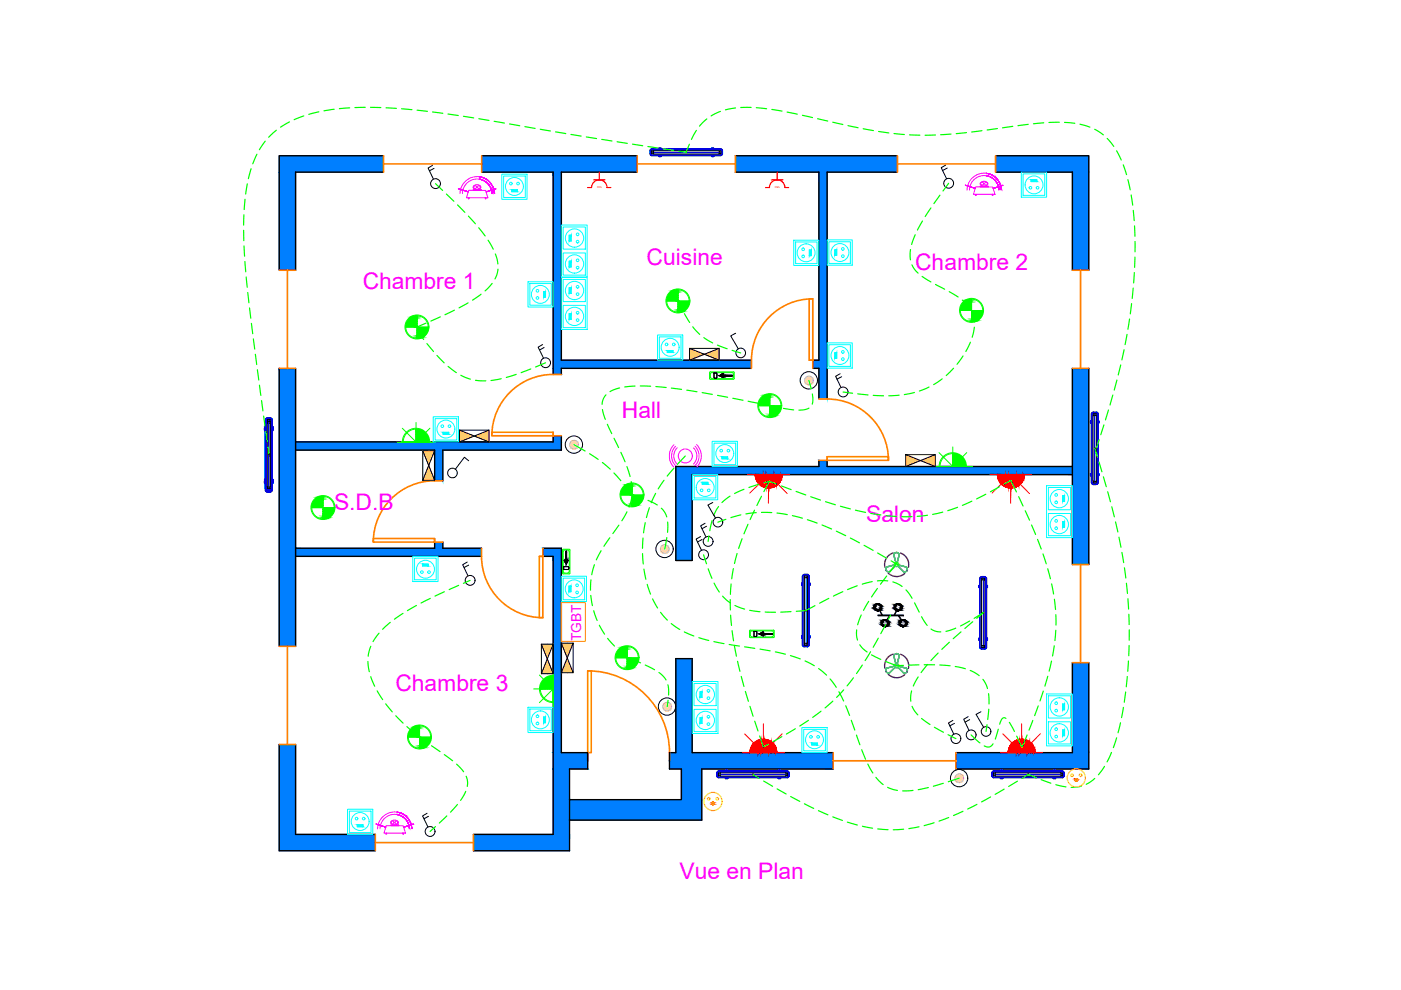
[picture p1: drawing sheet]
<svg xmlns="http://www.w3.org/2000/svg" width="297mm" height="210mm" viewBox="0 0 297 210" stroke-linecap="round" stroke-linejoin="round" font-family="sans-serif">
<defs><g id="words">
<g font-size="4.8" fill="#f0f">
<text x="137.1" y="56.2">Cuisine</text>
<text x="194" y="57.3">Chambre 2</text>
<text x="76.9" y="61.3">Chambre 1</text>
<text x="131.8" y="88.7">Hall</text>
<text x="70.8" y="108">S.D.B</text>
<text x="183.7" y="110.7">Salon</text>
<text x="83.8" y="146.6">Chambre 3</text>
<text x="144.1" y="186.4">Vue en Plan</text>
</g>
<text font-size="2.9" fill="#f0f" x="123.2" y="136" transform="rotate(-90 123.2 136)">TGBT</text>
<g font-size=".6" fill="#f00">
<text x="126.6" y="39.8">20A</text>
<text x="164.3" y="39.8">20A</text>
</g>
</g></defs>
<!-- layer: Hachures -->
<g fill="#007fff" stroke="#007fff" stroke-width=".21">
<path d="M155.9 33l34.4 3.5v-3.5zM155.9 33l34.4 3.5h-34.4z"/>
<path d="M102.1 33l33 3.5v-3.5zM102.1 33l33 3.5h-33z"/>
<path d="M173.6 36.5l1.8 39.9v-39.9zM173.6 36.5l1.8 39.9h-1.8z"/>
<path d="M117.3 36.5l1.7 39.9v-39.9zM117.3 36.5l1.7 39.9h-1.7z"/>
<path d="M172.3 76.4l3.1 1.7v-1.7zM172.3 76.4l3.1 1.7h-3.1z"/>
<path d="M117.3 76.4l42 1.7v-1.7zM117.3 76.4l42 1.7h-42z"/>
<path d="M117.3 78.1l1.7 1.3v-1.3zM117.3 78.1l1.7 1.3h-1.7z"/>
<path d="M173.6 78.1l1.8 6.5v-6.5zM173.6 78.1l1.8 6.5h-1.8z"/>
<path d="M117.3 92.4l1.7 1.3v-1.3zM117.3 92.4l1.7 1.3h-1.7z"/>
<path d="M62.7 93.7l56.3 1.7v-1.7zM62.7 93.7l56.3 1.7h-56.3z"/>
<path d="M92.1 95.4l1.8 6.5v-6.5zM92.1 95.4l1.8 6.5h-1.8z"/>
<path d="M92.1 114.9l1.8 1.3v-1.3zM92.1 114.9l1.8 1.3h-1.8z"/>
<path d="M62.7 116.2l39.4 1.8v-1.8zM62.7 116.2l39.4 1.8h-39.4z"/>
<path d="M227.4 140.5l3.4 19.1v-19.1zM227.4 140.5l3.4 19.1h-3.4z"/>
<path d="M202.7 159.6l28.1 3.4v-3.4zM202.7 159.6l28.1 3.4h-28.1z"/>
<path d="M59.2 33l22.1 3.5v-3.5zM59.2 33l22.1 3.5h-22.1z"/>
<path d="M59.2 36.5l3.5 20.8v-20.8zM59.2 36.5l3.5 20.8h-3.5z"/>
<path d="M115.1 116.2l3.9 1.8v-1.8zM115.1 116.2l3.9 1.8h-3.9z"/>
<path d="M59.2 78.1l3.5 58.9v-58.9zM59.2 78.1l3.5 58.9h-3.5z"/>
<path d="M117.3 118l1.7 41.6v-41.6zM117.3 118l1.7 41.6h-1.7z"/>
<path d="M117.3 159.6l7.3 3.4v-3.4zM117.3 159.6l7.3 3.4h-7.3z"/>
<path d="M117.3 163l3.5 13.9v-13.9zM117.3 163l3.5 13.9h-3.5z"/>
<path d="M59.2 157.8l3.5 19.1v-19.1zM59.2 157.8l3.5 19.1h-3.5z"/>
<path d="M100.4 176.9l20.4 3.5v-3.5zM100.4 176.9l20.4 3.5h-20.4z"/>
<path d="M59.2 176.9l20.4 3.5v-3.5zM59.2 176.9l20.4 3.5h-20.4z"/>
<path d="M143.3 139.6l3.5 20v-20zM143.3 139.6l3.5 20h-3.5z"/>
<path d="M141.9 159.6l34.8 1.7v-1.7zM141.9 159.6l34.8 1.7h-34.8z"/>
<path d="M141.9 161.3l34.8 1.7v-1.7zM141.9 161.3l34.8 1.7h-34.8z"/>
<path d="M144.5 163l4.3 6.5v-6.5zM144.5 163l4.3 6.5h-4.3z"/>
<path d="M120.8 169.5l28 4.4v-4.4zM120.8 169.5l28 4.4h-28z"/>
<path d="M211.1 33l19.7 3.5v-3.5zM211.1 33l19.7 3.5h-19.7z"/>
<path d="M227.4 36.5l3.4 20.8v-20.8zM227.4 36.5l3.4 20.8h-3.4z"/>
<path d="M227.4 78.1l3.4 41.6v-41.6zM227.4 78.1l3.4 41.6h-3.4z"/>
<path d="M173.6 97.6l1.8 1.3v-1.3zM173.6 97.6l1.8 1.3h-1.8z"/>
<path d="M143.3 98.9l84.1 1.7v-1.7zM143.3 98.9l84.1 1.7h-84.1z"/>
<path d="M143.3 100.6l3.5 18.2v-18.2zM143.3 100.6l3.5 18.2h-3.5z"/>
</g>
<!-- layer: Murs -->
<g fill="none" stroke="#000" stroke-width=".3">
<path d="M81.3 33h-22.1v24.3M81.3 36.5h-18.6v20.8M102.1 33h33M102.1 36.5h15.2v42.9M135.1 36.5h-16.1v39.9h40.3M155.9 33h34.4M155.9 36.5h17.7v39.9h-2M190.3 36.5h-14.9v48.1M211.1 33h19.7v24.3M211.1 36.5h16.3v20.8M59.2 78.1v58.9M62.7 78.1v58.9"/>
<path d="M159.3 78.1h-40.3v1.3M172.3 78.1h1.3v6.5M227.4 78.1v41.6M230.8 78.1v41.6M62.7 95.4h29.4v6.5M117.3 91.6v2.1h-54.6M119 92.4v3h-25.1v6.5M173.6 97.6v1.3h-30.3v19.9h3.5v-18.2h80.6M175.4 96.8v2.1h52M62.7 118h39.4M92.1 114.2v2h-29.4M93.9 114.9v1.3h8.2"/>
<path d="M114.3 118h3v58.9h-16.9M115.1 116.2h3.9v43.4h5.6v3.4h-3.8v17.4h-20.4M59.2 157.8v22.6h20.4M62.7 157.8v19.1h16.9M176.7 159.6h-29.9v-20h-3.5v20h-1.4v3.4h2.6v6.5h-23.7M227.4 140.5v19.1h-24.7M230.8 140.5v22.5h-28.1M176.7 163h-27.9v10.9h-28"/>
</g>
<!-- layer: Ouvertures -->
<g fill="none" stroke="#ff7f00" stroke-width=".35">
<path d="M81.3 34.8h20.8M81.3 33v3.5M102.1 33v3.5M135.1 34.8h20.8M135.1 33v3.5M155.9 33v3.5M190.3 34.8h20.8M190.3 33v3.5M211.1 33v3.5M59.2 57.3h3.5M60.9 57.3v20.8M227.4 57.3h3.4"/>
<path d="M229.1 57.3v20.8M59.2 78.1h3.5M119 79.4a13.2 13.2 0 0 0-14.7 13M171.6 63.4h.7v13h-.7zM172.3 76.4v1.7M172.3 63.4a13.2 13.2 0 0 0-13 14.7M227.4 78.1h3.4M104.3 91.6h13v.8h-13zM117.3 92.4h1.7M173.6 97.6h1.8M173.6 84.6h1.8M175.4 96.8h13v.8h-13z"/>
<path d="M175.4 84.6a13 13 0 0 1 13 13M79.1 114.2h13v.7h-13zM92.1 114.9h1.8M92.1 101.9h1.8M92.2 101.9a13 13 0 0 0-13.1 13M102.1 116.2v1.8M102.1 118a13 13 0 0 0 13 13M114.3 118h.8v13h-.8zM115.1 116.2v1.8M227.4 119.7h3.4M229.1 119.7v20.8M59.2 137h3.5"/>
<path d="M60.9 137v20.8M59.2 157.8h3.5M124.6 142.2h.8v17.4h-.8zM124.6 159.6v1.7M124.6 142.2a17.5 17.5 0 0 1 17.3 19.1M176.7 159.6v3.4M202.7 159.6v3.4M227.4 140.5h3.4M79.6 178.7h20.8M79.6 176.9v3.5M100.4 176.9v3.5M176.7 161.3h26"/>
</g>
<!-- layer: PDF _ECLAIRAGE -->
<g fill="none" stroke="#0f0" stroke-width=".21">
<path d="M86 69.4h4.8M88.4 67v4.7M141.4 63.8h4.7M143.7 61.5v4.7M203.6 65.8h4.8M206 63.5v4.7M85.3 93.7a2.89 2.89 0 0 1 2.9-2.9 2.89 2.89 0 0 1 2.9 2.9h-5.8M85.5 93.7a2.7 2.7 0 0 1 2.7-2.7 2.7 2.7 0 0 1 2.7 2.7M88.2 91v2.7M160.8 86h4.8M163.2 83.7v4.7M199.1 98.9a2.89 2.89 0 0 1 2.9-2.9 2.89 2.89 0 0 1 2.9 2.9"/>
<path d="M199.1 98.9h5.8M199.3 98.9a2.7 2.7 0 0 1 2.7-2.7 2.7 2.7 0 0 1 2.7 2.7M202 96.2v2.7M66.1 107.6h4.8M68.5 105.3v4.7M131.6 105h4.8M134 102.6v4.7M130.6 139.5h4.7M133 137.1v4.7M86.6 156.3h4.7M88.9 153.9v4.8M114.6 146.1h2.7"/>
<path d="M117.3 143.4a2.7 2.7 0 0 0-2.7 2.7 2.7 2.7 0 0 0 2.7 2.7M117.3 143.2a2.89 2.89 0 0 0-2.9 2.9 2.89 2.89 0 0 0 2.9 2.9M117.3 143.2v5.8"/>
<circle cx="88.4" cy="69.3" r="2.55"/>
<circle cx="88.4" cy="69.3" r="2.38"/>
<circle cx="143.7" cy="63.8" r="2.55"/>
<circle cx="143.7" cy="63.8" r="2.38"/>
<circle cx="206" cy="65.8" r="2.55"/>
<circle cx="206" cy="65.8" r="2.38"/>
<circle cx="163.2" cy="86" r="2.55"/>
<circle cx="163.2" cy="86" r="2.38"/>
<circle cx="68.5" cy="107.6" r="2.55"/>
<circle cx="68.5" cy="107.6" r="2.38"/>
<circle cx="134" cy="104.9" r="2.55"/>
<circle cx="134" cy="104.9" r="2.38"/>
<circle cx="132.9" cy="139.4" r="2.55"/>
<circle cx="132.9" cy="139.4" r="2.38"/>
<circle cx="88.9" cy="156.3" r="2.55"/>
<circle cx="88.9" cy="156.3" r="2.38"/>
</g>
<g fill="#0f0" stroke="#0f0" stroke-width=".21">
<path d="M87.6 67.1h.8z"/>
<path d="M142.9 61.6h.8z"/>
<path d="M205.2 63.6h.8z"/>
<path d="M67.7 105.4h.8z"/>
<path d="M88.1 154.1h.8z"/>
<path d="M132.2 137.2h.8z"/>
<path d="M133.2 102.7h.8z"/>
<path d="M162.4 83.8h.8z"/>
<path d="M88.4 71.7h.4zM88.4 71.6l.4 .1zM88.4 71.6h.8zM88.4 71.4v.2h.8zM88.4 71.4h1.2l-.4 .2zM88.4 71.2v.2h1.2zM88.4 71.2h1.5l-.3 .2zM88.4 70.9v.3h1.5zM88.4 70.9h1.8l-.3 .3zM88.4 70.6v.3h1.8zM88.4 70.6h2.1l-.3 .3zM88.4 70.2v.4h2.1zM88.4 70.2h2.2l-.1 .4zM88.4 69.8v.4h2.2zM88.4 69.8h2.4l-.2 .4zM88.4 69.4v.4h2.4zM88.4 69.4h2.4v.4z"/>
<path d="M86.1 69l-.1 .4h2.4zM86.1 69h2.3v.4zM86.2 68.6l-.1 .4h2.3zM86.2 68.6h2.2v.4zM86.4 68.2l-.2 .4h2.2zM86.4 68.2h2v.4zM86.6 67.8l-.2 .4h2zM86.6 67.8h1.8v.4zM86.9 67.5l-.3 .3h1.8zM86.9 67.5h1.5v.3zM86.9 67.5h1.5l-1.2-.2zM87.2 67.3h1.2v.2zM87.2 67.3h1.2l-.8-.2zM87.6 67.1h.8v.2z"/>
<path d="M88 67l.4 .1zM88 67h.4z"/>
<path d="M143.7 66.2h.5zM143.7 66.1l.5 .1zM143.7 66.1h.9zM143.7 65.9v.2h.9zM143.7 65.9h1.2l-.3 .2zM143.7 65.6v.3h1.2zM143.7 65.6h1.6l-.4 .3zM143.7 65.4v.2h1.6zM143.7 65.4h1.9l-.3 .2zM143.7 65v.4h1.9zM143.7 65h2.1l-.2 .4zM143.7 64.6v.4h2.1zM143.7 64.6h2.3l-.2 .4zM143.7 64.2v.4h2.3zM143.7 64.2h2.4l-.1 .4zM143.7 63.8v.4h2.4zM143.7 63.8h2.4v.4z"/>
<path d="M141.4 63.4v.4h2.3zM141.4 63.4h2.3v.4zM141.5 63l-.1 .4h2.3zM141.5 63h2.2v.4zM141.7 62.7l-.2 .3h2.2zM141.7 62.7h2v.3zM141.9 62.3l-.2 .4h2zM141.9 62.3h1.8v.4zM141.9 62.3h1.8l-1.5-.3zM142.2 62h1.5v.3zM142.2 62h1.5l-1.1-.2zM142.6 61.8h1.1v.2zM142.6 61.8h1.1l-.8-.2zM142.9 61.6h.8v.2z"/>
<path d="M143.3 61.5l.4 .1zM143.3 61.5h.4z"/>
<path d="M206 68.2h.4zM206 68.1l.4 .1zM206 68.1h.8zM206 67.9v.2h.8zM206 67.9h1.2l-.4 .2zM206 67.6v.3h1.2zM206 67.6h1.5l-.3 .3zM206 67.3v.3h1.5zM206 67.3h1.8l-.3 .3zM206 67v.3h1.8zM206 67h2l-.2 .3zM206 66.6v.4h2zM206 66.6h2.2l-.2 .4zM206 66.2v.4h2.2zM206 66.2h2.3l-.1 .4zM206 65.8v.4h2.3zM206 65.8h2.4l-.1 .4z"/>
<path d="M203.7 65.4l-.1 .4h2.4zM203.7 65.4h2.3v.4zM203.8 65l-.1 .4h2.3zM203.8 65h2.2v.4zM203.9 64.7l-.1 .3h2.2zM203.9 64.7h2.1v.3zM204.2 64.3l-.3 .4h2.1zM204.2 64.3h1.8v.4zM204.2 64.3h1.8l-1.5-.3zM204.5 64h1.5v.3zM204.5 64h1.5l-1.2-.2zM204.8 63.8h1.2v.2zM204.8 63.8h1.2l-.8-.2zM205.2 63.6h.8v.2z"/>
<path d="M205.6 63.5l.4 .1zM205.6 63.5h.4z"/>
<path d="M68.5 110h.4zM68.5 109.9l.4 .1zM68.5 109.9h.8zM68.5 109.7v.2h.8zM68.5 109.7h1.2l-.4 .2zM68.5 109.4v.3h1.2zM68.5 109.4h1.5l-.3 .3zM68.5 109.2v.2h1.5zM68.5 109.2h1.8l-.3 .2zM68.5 108.8v.4h1.8zM68.5 108.8h2l-.2 .4zM68.5 108.5v.3h2zM68.5 108.5h2.2l-.2 .3zM68.5 108v.5h2.2zM68.5 108h2.3l-.1 .5zM68.5 107.6v.4h2.3zM68.5 107.6h2.4l-.1 .4z"/>
<path d="M66.2 107.2l-.1 .4h2.4zM66.2 107.2h2.3v.4zM66.3 106.8l-.1 .4h2.3zM66.3 106.8h2.2v.4zM66.4 106.5l-.1 .3h2.2zM66.4 106.5h2.1v.3zM66.7 106.1l-.3 .4h2.1zM66.7 106.1h1.8v.4zM67 105.8l-.3 .3h1.8zM67 105.8h1.5v.3zM67 105.8h1.5l-1.2-.2zM67.3 105.6h1.2v.2zM67.3 105.6h1.2l-.8-.2zM67.7 105.4h.8v.2z"/>
<path d="M68.1 105.3l.4 .1zM68.1 105.3h.4z"/>
<path d="M88.9 158.6h.5zM88.9 158.5l.5 .1zM88.9 158.5h.9zM88.9 158.4v.1h.9zM88.9 158.4h1.2l-.3 .1zM88.9 158.1v.3h1.2zM88.9 158.1h1.6l-.4 .3zM88.9 157.8v.3h1.6zM88.9 157.8h1.9l-.3 .3zM88.9 157.5v.3h1.9zM88.9 157.5h2.1l-.2 .3zM88.9 157.1v.4h2.1zM88.9 157.1h2.3l-.2 .4zM88.9 156.7v.4h2.3zM88.9 156.7h2.4l-.1 .4zM88.9 156.3v.4h2.4zM88.9 156.3h2.4v.4z"/>
<path d="M86.6 155.9v.4h2.3zM86.6 155.9h2.3v.4zM86.7 155.5l-.1 .4h2.3zM86.7 155.5h2.2v.4zM86.9 155.1l-.2 .4h2.2zM86.9 155.1h2v.4zM87.1 154.8l-.2 .3h2zM87.1 154.8h1.8v.3zM87.1 154.8h1.8l-1.5-.3zM87.4 154.5h1.5v.3zM87.4 154.5h1.5l-1.1-.3zM87.8 154.2h1.1v.3zM87.8 154.2h1.1l-.8-.1zM88.1 154.1h.8v.1z"/>
<path d="M88.5 154l.4 .1zM88.5 154l.4-.1z"/>
<path d="M133 141.8h.4zM133 141.7l.4 .1zM133 141.7h.8zM133 141.5v.2h.8zM133 141.5h1.2l-.4 .2zM133 141.3v.2h1.2zM133 141.3h1.5l-.3 .2zM133 141v.3h1.5zM133 141h1.8l-.3 .3zM133 140.7v.3h1.8zM133 140.7h2l-.2 .3zM133 140.3v.4h2zM133 140.3h2.2l-.2 .4zM133 139.9v.4h2.2zM133 139.9h2.3l-.1 .4zM133 139.5v.4h2.3zM133 139.5h2.3v.4z"/>
<path d="M130.6 139.1v.4h2.4zM130.6 139.1h2.4v.4zM130.7 138.7l-.1 .4h2.4zM130.7 138.7h2.3v.4zM130.9 138.3l-.2 .4h2.3zM130.9 138.3h2.1v.4zM131.1 138l-.2 .3h2.1zM131.1 138h1.9v.3zM131.4 137.7l-.3 .3h1.9zM131.4 137.7h1.6v.3zM131.4 137.7h1.6l-1.2-.3zM131.8 137.4h1.2v.3zM131.8 137.4h1.2l-.8-.2zM132.2 137.2h.8v.2z"/>
<path d="M132.6 137.1l.4 .1zM132.6 137.1h.4z"/>
<path d="M134 107.3h.4zM134 107.2l.4 .1zM134 107.2h.8zM134 107v.2h.8zM134 107h1.2l-.4 .2zM134 106.8v.2h1.2zM134 106.8h1.5l-.3 .2zM134 106.5v.3h1.5zM134 106.5h1.8l-.3 .3zM134 106.1v.4h1.8zM134 106.1h2.1l-.3 .4zM134 105.8v.3h2.1zM134 105.8h2.2l-.1 .3zM134 105.4v.4h2.2zM134 105.4h2.4l-.2 .4zM134 105v.4h2.4zM134 105h2.4v.4z"/>
<path d="M131.7 104.5l-.1 .5h2.4zM131.7 104.5h2.3v.5zM131.8 104.1l-.1 .4h2.3zM131.8 104.1h2.2v.4zM132 103.8l-.2 .3h2.2zM132 103.8h2v.3zM132.2 103.4l-.2 .4h2zM132.2 103.4h1.8v.4zM132.2 103.4h1.8l-1.5-.3zM132.5 103.1h1.5v.3zM132.5 103.1h1.5l-1.2-.2zM132.8 102.9h1.2v.2zM132.8 102.9h1.2l-.8-.2zM133.2 102.7h.8v.2z"/>
<path d="M133.6 102.6l.4 .1zM133.6 102.6h.4z"/>
<path d="M163.2 88.4h.4zM163.2 88.3l.4 .1zM163.2 88.3h.8zM163.2 88.1v.2h.8zM163.2 88.1h1.2l-.4 .2zM163.2 87.8v.3h1.2zM163.2 87.8h1.5l-.3 .3zM163.2 87.5v.3h1.5zM163.2 87.5h1.8l-.3 .3zM163.2 87.2v.3h1.8zM163.2 87.2h2.1l-.3 .3zM163.2 86.8v.4h2.1zM163.2 86.8h2.2l-.1 .4zM163.2 86.4v.4h2.2zM163.2 86.4h2.4l-.2 .4zM163.2 86v.4h2.4zM163.2 86h2.4v.4z"/>
<path d="M160.9 85.6l-.1 .4h2.4zM160.9 85.6h2.3v.4zM161 85.2l-.1 .4h2.3zM161 85.2h2.2v.4zM161.2 84.9l-.2 .3h2.2zM161.2 84.9h2v.3zM161.4 84.5l-.2 .4h2zM161.4 84.5h1.8v.4zM161.4 84.5h1.8l-1.5-.3zM161.7 84.2h1.5v.3zM161.7 84.2h1.5l-1.2-.2zM162 84h1.2v.2zM162 84h1.2l-.8-.2zM162.4 83.8h.8v.2z"/>
<path d="M162.8 83.7l.4 .1zM162.8 83.7h.4z"/>
<path d="M202 96.2h.4zM202 96.2l.9 .1zM202 96.2l.9 .1zM202 96.3l1.2 .2-.3-.2zM202 96.3l1.2 .2h-1.2zM202 96.5l1.6 .2-.4-.2zM202 96.5l1.6 .2h-1.6zM202 96.7l1.9 .3-.3-.3zM202 96.7l1.9 .3h-1.9zM202 97l2.2 .3-.3-.3zM202 97l2.2 .3h-2.2zM202 97.3l2.4 .4-.2-.4zM202 97.3l2.4 .4h-2.4zM202 97.7l2.6 .4-.2-.4zM202 97.7l2.6 .4h-2.6zM202 98.1l2.7 .4-.1-.4zM202 98.1l2.7 .4h-2.7zM202 98.5l2.7 .4v-.4zM202 98.5l2.7 .4h-2.7z"/>
<path d="M88.2 91h.4zM88.2 91l.9 .1zM88.2 91l.9 .1zM88.2 91.1l1.2 .2-.3-.2zM88.2 91.1l1.2 .2h-1.2zM88.2 91.3l1.6 .2-.4-.2zM88.2 91.3l1.6 .2h-1.6zM88.2 91.5l1.9 .3-.3-.3zM88.2 91.5l1.9 .3h-1.9zM88.2 91.8l2.2 .3-.3-.3zM88.2 91.8l2.2 .3h-2.2zM88.2 92.1l2.4 .4-.2-.4zM88.2 92.1l2.4 .4h-2.4zM88.2 92.5l2.6 .4-.2-.4zM88.2 92.5l2.6 .4h-2.6zM88.2 92.9l2.7 .4-.1-.4zM88.2 92.9l2.7 .4h-2.7zM88.2 93.3l2.7 .4v-.4zM88.2 93.3l2.7 .4h-2.7z"/>
<path d="M114.6 145.6v.5zM114.7 145.2l-.1 .9zM114.7 145.2l-.1 .9zM114.9 144.8l-.2 .4v.9zM114.9 144.8v1.3h-.2zM115.1 144.5l-.2 .3v1.3zM115.1 144.5v1.6h-.2zM115.4 144.1l-.3 .4v1.6zM115.4 144.1v2h-.3zM115.4 144.1v2l.3-2.2zM115.7 143.9v2.2h-.3zM115.7 143.9v2.2l.4-2.5zM116.1 143.6v2.5h-.4zM116.1 143.6v2.5l.4-2.6zM116.5 143.5v2.6h-.4zM116.5 143.5v2.6l.4-2.7zM116.9 143.4v2.7h-.4zM116.9 143.4v2.7l.4-2.7zM117.3 143.4v2.7h-.4z"/>
</g>
<!-- layer: PDF _B Appareillage -->
<g fill="none" stroke="#00f" stroke-width=".21">
<path d="M137.8 32.6l.2 .4h.2M137.9 32.3h15.2M137.9 31.9h15.2M138 32.8h15.1M138.2 32.9l-.3-.3v-.7l.2-.2 14.7-.1 .3 .4-.1 .8-.2 .1M138.2 31.5l-.4 .2v.9M138.2 33.1h14.6M138.2 32.9h14.6M138.2 31.5h14.6M139.7 31.4h.5v.1h-.5zM139.7 33.1h.5v.1h-.5zM139.7 31.4l.4 .1z"/>
<path d="M139.7 33.1l.4 .1zM150.8 31.4h.6v.1h-.6zM150.8 33.1h.6v.1h-.6zM150.9 31.4l.4 .1zM150.9 33.1l.4 .1zM152.8 31.5l.3 .2 .1 .2M153.2 32.6l-.2 .4h-.2M153.2 32v.6M56 90.8h.2v.6h-.2zM56.1 90.4h.1v.6h-.1zM56.1 90.9l.1 .4zM56.1 90.5l.1 .4z"/>
<path d="M56.2 89.4v14.6M56.5 88.7v15.5M56.6 89h.7M56.6 89.1h.7M56.6 89.1l-.3 .3M56.7 89l-.4 .2-.1 .2M56.9 88.7v15.6M57.3 89h.2l.3 .4M57.4 88.7v15.2M57.6 89v15M57.6 89.4l-.2-.3-.1 15.1 .3-.3M57.7 89l-.2-.3h-.8l-.4 .3v14.9l.3 .3"/>
<path d="M57.7 90.8h.2v.6h-.2zM57.8 90.4h.1v.6h-.1zM57.8 90.9l.1 .4zM57.8 90.5l.1 .4zM231.2 89.2h.1v.5h-.1zM231.2 89.3l.1 .4zM231.3 87.8v14.5M231.6 87.5v15.1M231.8 87.3h.6M231.8 87.5h.6M231.8 87.5l-.3 .3v14.5M231.8 87.3l-.4 .3v.2"/>
<path d="M232 87.5v15.1M232.5 87.3l.3 .3 .1 .2M232.5 87.5l.3 .3-.1 14.5M232.5 87.5v15.1l.3-.3M232.9 89.2h.1v.5h-.1zM232.9 87.8v14.5M232.9 89.3l.1 .4zM56 102h.2v.5h-.2zM56.1 101.6h.1v.5h-.1zM56.1 102.1l.1 .4zM56.1 101.6l.1 .5zM56.2 103.6v-14.6l.3-.4h.8l.4 .2 .1 .2v14.9l-.3 .4-.2 .1"/>
<path d="M56.2 103.9l.1 .3 .4 .2M56.2 103.5l.3 .4 .2 .1M56.6 104.4h.7M56.6 104.2l.7 .1M56.6 104h.7M57.7 103.5l-.4 .4-.8-.1-.1-.3M57.7 102h.2v.5h-.2zM57.8 101.6h.1v.5h-.1zM57.8 103.5l-.1 .3-.4 .2M57.8 101.6l.1 .5zM231.2 100.4h.1v.5h-.1zM231.2 100.4l.1 .5z"/>
<path d="M231.4 102.3l.2 .4h.2M231.5 102.3l.3 .3M231.8 102.8h.6M231.8 102.6h.6M232.9 100.4h.1v.5h-.1zM232.9 102.3l-.2 .4h-.2M232.9 100.4l.1 .5zM169.9 134.8h.2v.5h-.2zM169.9 123.6h.2v.5h-.2zM170 134.8v.5zM170 123.6v.5zM170.1 122l.2-.2a1.15 1.15 0 0 1 1.3 .2v14.7l-.4 .5-.9-.1-.2-.4z"/>
<path d="M170.5 121.9v15.1M170.5 137h.7M170.9 121.9v15.1M171.2 121.9h-.8l-.2 .3v14.5l.3 .3M171.2 121.9l.3 .3v14.5l-.3 .3M171.4 121.9v15.1M171.6 134.8h.2v.5h-.2zM171.6 123.6h.2v.5h-.2zM171.7 134.8l.1 .5zM171.7 123.6l.1 .5zM207.5 135.3h.2v.5h-.2zM207.5 124.1h.2v.5h-.2z"/>
<path d="M207.6 135.3v.4zM207.6 124.1v.5zM207.7 122.5l.2-.2a1.15 1.15 0 0 1 1.2 .2l.1 14.7-.2 .4-.9 .1-.4-.3v-.2zM207.8 137.2l.3 .3M207.8 122.7v14.5M208.1 122.4v15.1M208.1 137.5h.7M208.5 122.4v15.1M208.8 122.4h-.9l-.1 .3M208.8 122.4l.3 .3v14.5l-.3 .3M208.9 122.4v15.1M209.2 135.3h.2v.5h-.2z"/>
<path d="M209.2 124.1h.2v.5h-.2zM209.3 135.3v.4zM209.3 124.1v.5zM151.9 163.9v.6M151.9 163.8l.3-.3 .2-.1h14.5l.4 .2a1.14 1.14 0 0 1-.2 1.3l-14.7 .1-.4-.3-.1-.2M152.1 164.2h15.1M152.1 163.8h15.1M152.1 164.7h15.1M152.4 163.5l-.3 .2v.8l.3 .3M152.4 164.8h14.5M152.4 163.5h14.5M153.8 163.3h.5v.1h-.5z"/>
<path d="M153.8 165h.5v.1h-.5zM153.8 163.3l.5 .1zM153.8 165l.5 .1zM165 163.3h.5v.1h-.5zM165 165h.5v.1h-.5zM165 163.3l.5 .1zM165 165l.5 .1zM166.9 163.5l.3 .4v.8l-.3 .1M210.4 164.2h15.1M210.4 163.8h15.1M210.4 164.7h15.1M210.7 163.5l-.3 .2v.8l.3 .3"/>
<path d="M210.7 164.8h14.5M210.7 163.5h14.5M212.1 163.3h.5v.1h-.5zM212.1 165h.5v.1h-.5zM212.1 163.3l.5 .1zM212.1 165l.5 .1zM223.3 163.3h.5v.1h-.5zM223.3 165h.5v.1h-.5zM223.3 163.3l.5 .1zM223.3 165l.5 .1zM225.2 163.5l.3 .4v.8l-.3 .1M225.7 163.8l-.1-.2-.4-.2h-14.5l-.4 .2a1.14 1.14 0 0 0 .2 1.3h14.7l.4-.2 .1-.2"/>
<path d="M225.7 163.9v.6"/>
</g>
<g fill="none" stroke="#000" stroke-width=".21">
<path d="M138 32h.2v.6h-.2zM138.2 32h.4v.6h-.4M138.6 32h13.9M138.6 32.6h.1M138.6 32.7h13.8M152.5 32.6h-.1M152.8 32h-.3v.6h.3M152.8 32h.3v.6h-.3zM56.6 89.2h.7v.2h-.7zM56.6 89.4v14.2M56.6 88.8h.7v.2h-.7zM56.7 89v.3h.6v-.3"/>
<path d="M56.7 89.7l-.1 .1M56.7 89.3v.4h.5v-.3M57.3 89.7v.1M57.3 89.3v.1M57.3 89.4v14.2v-.3h-.6l-.1 .3M231.7 88.2v13.8M231.8 87.5h.6v.3h-.6zM231.8 87.8v.3h.6v-.3M231.8 88.1v.1M232.4 88.1v13.9M56.6 104h.7v.2h-.7zM56.6 103.6h.7v.2h-.7z"/>
<path d="M56.7 103.2h.1M56.7 104v-.3h.5v.3M57.3 103.2h.1M231.8 102.4h.6v.2h-.6zM231.8 102h.1M231.8 102.4v-.4h.6v.4M170.5 136.4h.1M170.5 136.8h.7v.2h-.7zM170.5 121.9h.7v.2h-.7zM170.5 122.5v13.8M170.6 122.5h-.1M170.6 122.1v.4h.6v-.4"/>
<path d="M170.6 136.8v-.4h.6v.4M171.1 122.5v13.9M208.1 136.8l.1 .1M208.1 137.2h.7v.3h-.7zM208.1 122.4h.7v.2h-.7zM208.1 123v13.8M208.2 123h-.1M208.2 122.6v.4h.6v-.4M208.2 137.2v-.3h.6v.3M208.7 123v13.9M152.1 163.9h.3v.6h-.3zM152.4 163.9h.3v.6h-.3"/>
<path d="M152.7 164.5l13.9 .1M152.8 163.8l-.1 .1M166.6 163.8l-13.8 .1M166.6 164.5h.1M167 163.9h-.4v.6h.4M167 163.9h.2v.6h-.2zM210.4 163.9h.3v.6h-.3zM210.7 163.9h.3v.6h-.3M211 164.5h13.9M211.1 163.8l-.1 .1M211.1 163.9h13.8M224.9 163.8v.1"/>
<path d="M225.3 163.9h-.4v.6h.4M225.3 163.9h.2v.6h-.2z"/>
</g>
<!-- layer: PDF _APD ECL -->
<g fill="none" stroke="#000" stroke-width=".21">
<path d="M151.4 79.1h.6v1.1h-.6zM119.5 120.1h1.1v.7h-1.1zM119.5 120.2h1.1v.5h-1.1zM159.8 133.9h.7v1.1h-.7zM159.9 133.9h.5v1h-.5z"/>
<circle cx="145.5" cy="32.3" r=".09"/>
<circle cx="57" cy="96.7" r=".09"/>
<circle cx="57" cy="96.3" r=".09"/>
<circle cx="232.1" cy="95" r=".09"/>
<circle cx="170.8" cy="129.5" r=".09"/>
<circle cx="208.4" cy="129.9" r=".09"/>
<circle cx="159.6" cy="164.2" r=".09"/>
<circle cx="218" cy="164.2" r=".09"/>
</g>
<path d="M85.3 90.8l2.9 2.9h-4.1M88.2 89.6v4.1l3-2.9M88.2 93.7h4.2M199.1 96l2.9 2.9h-4.1M202 94.8v4.1l3-2.9M202 98.9h4.2M114.4 143.1l2.9 3h-4.2M114.4 149l2.9-2.9v4.1M117.3 141.9v4.2" fill="none" stroke="#0f0" stroke-width=".21"/>
<g fill="none" stroke="#f00" stroke-width=".21">
<path d="M160.1 100.6h.1M160.1 100.6l5.7 .1a2.86 2.86 0 0 1-2.9 2.8 2.86 2.86 0 0 1-2.8-2.9zM160.1 100.6l5.7 .1M160.1 101v-.4v.4M211.5 100.6h.1M211.5 100.6l5.7 .1a2.86 2.86 0 0 1-2.9 2.8 2.86 2.86 0 0 1-2.8-2.9zM211.5 100.6l5.7 .1M211.5 101v-.4v.4M159 159.6h.1M159 159.2v.4v-.4M159.8 157.6a2.85 2.85 0 0 1 3.1-.7 2.85 2.85 0 0 1 1.8 2.7h-5.7a2.88 2.88 0 0 1 .8-2zM164.7 159.6h-5.7"/>
<path d="M213.7 159.6h.1M213.8 159.2l-.1 .4 .1-.4M214.6 157.6a2.85 2.85 0 0 1 3.1-.7 2.85 2.85 0 0 1 1.8 2.7h-5.8a2.76 2.76 0 0 1 .9-2zM219.5 159.6h-5.8"/>
</g>
<g fill="#f00" stroke="#f00" stroke-width=".21">
<path d="M159 159.2v.4z"/>
<path d="M164.6 158.9v.7z"/>
<path d="M213.8 159.2l-.1 .4z"/>
<path d="M219.4 158.9v.7z"/>
<path d="M160.1 100.6v.4z"/>
<path d="M165.8 100.7l-.1 .6z"/>
<path d="M211.5 100.6v.4z"/>
<path d="M217.1 100.7v.6z"/>
<path d="M159.2 158.6l-.2 1zM159.2 158.6v1h-.2zM159.4 158.1l-.2 .5v1zM159.4 158.1v1.5h-.2zM159.8 157.6l-.4 .5v1.5zM159.8 157.6v2h-.4zM159.8 157.6v2l.4-2.4zM160.2 157.2v2.4h-.4zM160.2 157.2v2.4l.5-2.7zM160.7 156.9v2.7h-.5zM160.7 156.9v2.7l.6-2.8zM161.3 156.8v2.8h-.6zM161.3 156.8v2.8l.7-2.9zM162 156.7v2.9h-.7zM162 156.7v2.9l.3-2.8zM162.3 156.8v2.8h-.3zM162.3 156.8v2.8l.3-2.8zM162.6 156.8v2.8h-.3zM162.6 156.8v2.8l.3-2.7zM162.9 156.9v2.7h-.3zM162.9 156.9v2.7l.1-2.6zM163 157v2.6h-.1zM163 157v2.6l.5-2.3zM163.5 157.3v2.3h-.5zM163.5 157.3v2.3l.2-2.2zM163.7 157.4v2.2h-.2zM163.7 157.4v2.2l.3-1.9zM164 157.7v1.9h-.3zM164 157.7v1.9l.2-1.6zM164.2 158v1.6h-.2zM164.2 158v1.6zM164.3 158.1l-.1 1.5zM164.3 158.1v1.5l.1-1.2zM164.4 158.4v1.2h-.1zM164.4 158.4v1.2l.2-.7zM164.6 158.9v.7h-.2z"/>
<path d="M164.7 159.3l-.1 .3zM164.7 159.3v.3z"/>
<path d="M213.9 158.6l-.1 1zM213.9 158.6v1h-.1zM214.2 158.1l-.3 .5v1zM214.2 158.1v1.5h-.3zM214.6 157.6l-.4 .5v1.5zM214.6 157.6v2h-.4zM214.6 157.6v2l.4-2.4zM215 157.2v2.4h-.4zM215 157.2v2.4l.5-2.7zM215.5 156.9v2.7h-.5zM215.5 156.9v2.7l.6-2.8zM216.1 156.8v2.8h-.6zM216.1 156.8v2.8l.7-2.9zM216.8 156.7v2.9h-.7zM216.8 156.7v2.9l.2-2.8zM217 156.8v2.8h-.2zM217 156.8v2.8l.3-2.8zM217.3 156.8v2.8h-.3zM217.3 156.8v2.8l.4-2.7zM217.7 156.9v2.7h-.4zM217.7 156.9v2.7l.1-2.6zM217.8 157v2.6h-.1zM217.8 157v2.6l.5-2.3zM218.3 157.3v2.3h-.5zM218.3 157.3v2.3l.2-2.2zM218.5 157.4v2.2h-.2zM218.5 157.4v2.2l.2-1.9zM218.7 157.7v1.9h-.2zM218.7 157.7v1.9l.3-1.6zM219 158v1.6h-.3zM219 158v1.6zM219.1 158.1l-.1 1.5zM219.1 158.1v1.5l.1-1.2zM219.2 158.4v1.2h-.1zM219.2 158.4v1.2l.2-.7zM219.4 158.9v.7h-.2z"/>
<path d="M219.4 159.3v.3zM219.4 159.3l.1 .3z"/>
<path d="M160.1 100.6l.2 1zM160.1 100.6l.2 1v-1zM160.3 100.6l.2 1.5-.2-.5zM160.3 100.6l.2 1.5 .1-1.5zM160.6 100.6l.3 2-.4-.5zM160.6 100.6l.3 2 .1-2zM161 100.6l.3 2.4-.4-.4zM161 100.6l.3 2.4v-2.4zM161.3 100.6l.5 2.6-.5-.2zM161.3 100.6l.5 2.6 .1-2.6zM161.9 100.6l.5 2.8-.6-.2zM161.9 100.6l.5 2.8 .1-2.8zM162.5 100.6l.6 2.9-.7-.1zM162.5 100.6l.6 2.9v-2.9zM163.1 100.6l.3 2.8-.3 .1zM163.1 100.6l.3 2.8v-2.8zM163.4 100.6l.3 2.8h-.3zM163.4 100.6l.3 2.8v-2.8zM163.7 100.6l.3 2.7-.3 .1zM163.7 100.6l.3 2.7v-2.7zM164 100.6l.1 2.6-.1 .1zM164 100.6l.1 2.6 .1-2.6zM164.2 100.6l.4 2.3-.5 .3zM164.2 100.6l.4 2.3 .1-2.3zM164.7 100.6l.1 2.2-.2 .1zM164.7 100.6l.1 2.2v-2.1zM164.8 100.7l.3 1.9-.3 .2zM164.8 100.7l.3 1.9v-1.9zM165.1 100.7l.2 1.5-.2 .4zM165.1 100.7l.2 1.5v-1.5zM165.3 100.7v1.5zM165.3 100.7l.1 1.4zM165.4 100.7l.1 1.1-.1 .3zM165.4 100.7l.1 1.1 .1-1.1zM165.6 100.7l.1 .6-.2 .5zM165.6 100.7l.1 .6 .1-.6z"/>
<path d="M165.8 100.7v.3zM165.8 100.7v.3z"/>
<path d="M211.5 100.6l.1 1zM211.5 100.6l.1 1 .1-1zM211.7 100.6l.2 1.5-.3-.5zM211.7 100.6l.2 1.5v-1.5zM211.9 100.6l.4 2-.4-.5zM211.9 100.6l.4 2v-2zM212.3 100.6l.4 2.4-.4-.4zM212.3 100.6l.4 2.4v-2.4zM212.7 100.6l.5 2.6-.5-.2zM212.7 100.6l.5 2.6v-2.6zM213.2 100.6l.6 2.8-.6-.2zM213.2 100.6l.6 2.8v-2.8zM213.8 100.6l.6 2.9-.6-.1zM213.8 100.6l.6 2.9 .1-2.9zM214.5 100.6l.2 2.8-.3 .1zM214.5 100.6l.2 2.8v-2.8zM214.7 100.6l.3 2.8h-.3zM214.7 100.6l.3 2.8 .1-2.8zM215.1 100.6l.3 2.7-.4 .1zM215.1 100.6l.3 2.7v-2.7zM215.4 100.6l.1 2.6-.1 .1zM215.4 100.6l.1 2.6v-2.6zM215.5 100.6l.5 2.3-.5 .3zM215.5 100.6l.5 2.3v-2.3zM216 100.6l.2 2.2-.2 .1zM216 100.6l.2 2.2v-2.1zM216.2 100.7l.2 1.9-.2 .2zM216.2 100.7l.2 1.9 .1-1.9zM216.5 100.7l.2 1.5-.3 .4zM216.5 100.7l.2 1.5v-1.5zM216.7 100.7v1.5zM216.7 100.7l.1 1.4zM216.8 100.7l.1 1.1-.1 .3zM216.8 100.7l.1 1.1v-1.1zM216.9 100.7l.2 .6-.2 .5zM216.9 100.7l.2 .6v-.6z"/>
<path d="M217.1 100.7l.1 .3zM217.2 100.7v.3z"/>
</g>
<!-- layer: PDF _00Lighting -->
<g fill="none" stroke="#f00" stroke-width=".21">
<path d="M158.5 100.6l8.9 .1M160.1 100.6a2.86 2.86 0 0 0 2.8 2.9M160.9 102.6l-2 1.9M162.9 103.5v3.2M165 102.7l1.9 2M165.8 100.7a2.83 2.83 0 0 1-2.9 2.8M209.9 100.6l8.9 .1M211.5 100.6a2.86 2.86 0 0 0 2.8 2.9M212.3 102.6l-2 1.9M214.3 103.5v3.2M216.3 102.7l2 2M217.2 100.7a2.83 2.83 0 0 1-2.9 2.8"/>
<path d="M157.4 159.6h8.9M157.9 155.6l1.9 2M161.9 153.5v3.2M164.7 159.5a2.85 2.85 0 0 0-2.9-2.8 2.85 2.85 0 0 0-2.8 2.9M165.8 155.6l-1.9 2M212.1 159.6h9M212.6 155.6l2 2M216.6 153.5v3.2M219.4 159.5a2.85 2.85 0 0 0-2.8-2.8 2.85 2.85 0 0 0-2.9 2.9M220.6 155.6l-2 2"/>
</g>
<!-- layer: 1 - Blocs Electriques -->
<path d="M190.1 117.1h.1M187.9 120.9v.1M190.1 138.6h.1M192.3 121h.1M187.9 142.4h.1M192.3 142.4h.1" fill="none" stroke="#f00" stroke-width=".3"/>
<path d="M189.4 117.2a2.56 2.56 0 0 0-1.8 3.1M190.9 117.3a2.56 2.56 0 0 1 1.7 3M188.3 121.5a2.56 2.56 0 0 0 3.5 .1M189.4 138.7a2.56 2.56 0 0 0-1.8 3M190.9 138.7a2.56 2.56 0 0 1 1.7 3M188.3 143a2.56 2.56 0 0 0 3.5 0" fill="none" stroke="#642165" stroke-width=".3"/>
<g fill="#f7f281" stroke="#f7f281" stroke-width=".21">
<path d="M190 119.3h.2zM190 119.3h.2z"/>
<path d="M190 119.3h.3zM189.9 119.3h.4z"/>
<path d="M189.9 119.3l.4 .1zM189.8 119.4h.5z"/>
<path d="M189.8 119.4h.6zM189.8 119.4h.6z"/>
<path d="M189.8 119.4l.6 .1zM189.8 119.4l.6 .1z"/>
<path d="M189.7 119.5h.8zM189.7 119.5h.8z"/>
<path d="M189.7 119.5l.8 .1zM189.7 119.5l.8 .1z"/>
<path d="M189.6 119.6l.9 .1zM189.6 119.6l.9 .1z"/>
<path d="M189.6 119.7l.9 .1zM189.6 119.7l.9 .1z"/>
<path d="M189.6 119.8h.9zM189.6 119.8h.9z"/>
<path d="M189.7 119.8h.8zM189.7 119.8l.7 .1z"/>
<path d="M189.7 119.9h.7zM189.7 119.9l.7 .1z"/>
<path d="M189.8 120h.6zM189.8 120h.5z"/>
<path d="M189.8 120h.5zM189.8 120l.5 .1z"/>
<path d="M189.9 120.1h.4zM189.9 120.1h.3z"/>
<path d="M190 120.1h.2zM190 120.1h.1z"/>
<path d="M190 119.3h.2zM190 119.3h.2z"/>
<path d="M190 119.3h.3zM189.9 119.3h.4z"/>
<path d="M189.9 119.3l.4 .1zM189.8 119.4h.5z"/>
<path d="M189.8 119.4h.6zM189.8 119.4h.6z"/>
<path d="M189.8 119.4l.6 .1zM189.8 119.4l.6 .1z"/>
<path d="M189.7 119.5h.8zM189.7 119.5h.8z"/>
<path d="M189.7 119.5l.8 .1zM189.7 119.5l.8 .1z"/>
<path d="M189.6 119.6l.9 .1zM189.6 119.6l.9 .1z"/>
<path d="M189.6 119.7l.9 .1zM189.6 119.7l.9 .1z"/>
<path d="M189.6 119.8h.9zM189.6 119.8h.9z"/>
<path d="M189.7 119.8h.8zM189.7 119.8l.7 .1z"/>
<path d="M189.7 119.9h.7zM189.7 119.9l.7 .1z"/>
<path d="M189.8 120h.6zM189.8 120h.5z"/>
<path d="M189.8 120h.5zM189.8 120l.5 .1z"/>
<path d="M189.9 120.1h.4zM189.9 120.1h.3z"/>
<path d="M190 120.1h.2zM190 120.1h.1z"/>
<path d="M190 140.7h.2zM190 140.7h.2z"/>
<path d="M190 140.7l.3 .1zM189.9 140.8h.4z"/>
<path d="M189.9 140.8h.4zM189.8 140.8h.5z"/>
<path d="M189.8 140.8h.6zM189.8 140.8h.6z"/>
<path d="M189.8 140.8l.6 .1zM189.8 140.8l.6 .1z"/>
<path d="M189.7 140.9l.8 .1zM189.7 140.9l.8 .1z"/>
<path d="M189.7 141l.8 .1zM189.7 141l.8 .1z"/>
<path d="M189.6 141.1h.9zM189.6 141.1h.9z"/>
<path d="M189.6 141.1l.9 .1zM189.6 141.1l.9 .1z"/>
<path d="M189.6 141.2h.9zM189.6 141.2l.9 .1z"/>
<path d="M189.7 141.3h.8zM189.7 141.3l.7 .1z"/>
<path d="M189.7 141.4h.7zM189.7 141.4h.7z"/>
<path d="M189.8 141.4h.6zM189.8 141.4l.5 .1z"/>
<path d="M189.8 141.5h.5zM189.8 141.5h.5z"/>
<path d="M189.9 141.5h.4zM189.9 141.5l.3 .1z"/>
<path d="M190 141.6h.2zM190 141.6h.1z"/>
<path d="M190 140.7h.2zM190 140.7h.2z"/>
<path d="M190 140.7l.3 .1zM189.9 140.8h.4z"/>
<path d="M189.9 140.8h.4zM189.8 140.8h.5z"/>
<path d="M189.8 140.8h.6zM189.8 140.8h.6z"/>
<path d="M189.8 140.8l.6 .1zM189.8 140.8l.6 .1z"/>
<path d="M189.7 140.9l.8 .1zM189.7 140.9l.8 .1z"/>
<path d="M189.7 141l.8 .1zM189.7 141l.8 .1z"/>
<path d="M189.6 141.1h.9zM189.6 141.1h.9z"/>
<path d="M189.6 141.1l.9 .1zM189.6 141.1l.9 .1z"/>
<path d="M189.6 141.2h.9zM189.6 141.2l.9 .1z"/>
<path d="M189.7 141.3h.8zM189.7 141.3l.7 .1z"/>
<path d="M189.7 141.4h.7zM189.7 141.4h.7z"/>
<path d="M189.8 141.4h.6zM189.8 141.4l.5 .1z"/>
<path d="M189.8 141.5h.5zM189.8 141.5h.5z"/>
<path d="M189.9 141.5h.4zM189.9 141.5l.3 .1z"/>
<path d="M190 141.6h.2zM190 141.6h.1z"/>
</g>
<g fill="none" stroke="#139b48" stroke-width=".3">
<path d="M189.6 119.8l-1.6 .4a.58 .58 0 0 0-.1 .8 .58 .58 0 0 0 .7 .2l1.2-1.2M189.9 119.3l-.4-1.6a.58 .58 0 0 1 .6-.6 .58 .58 0 0 1 .6 .6l-.5 1.6M190.5 119.8l1.6 .4a.58 .58 0 0 1 .2 .8 .58 .58 0 0 1-.7 .2l-1.2-1.2M189.6 141.2l-1.6 .4a.58 .58 0 0 0-.1 .8 .58 .58 0 0 0 .7 .2l1.2-1.1M189.9 140.7l-.4-1.6a.58 .58 0 0 1 .6-.5 .58 .58 0 0 1 .6 .5l-.5 1.6M190.5 141.2l1.6 .5a.58 .58 0 0 1 .2 .7 .58 .58 0 0 1-.7 .3l-1.2-1.2"/>
<circle cx="190.1" cy="119.7" r=".43"/>
<circle cx="190.1" cy="141.1" r=".43"/>
</g>
<g fill="none" stroke="#000" stroke-width=".21">
<path d="M91.7 35.1l-.9 .5 1.1 2.4M92 35.7l-1 .5M200.5 35l-.9 .6 1.1 2.3M200.8 35.6l-.9 .6M115 73l-.9 .6 1.1 2.3M115.4 73.7l-1 .5M146.2 73.9h6.3v2.5h-6.3zM146.2 73.9l6.3 2.5M152.5 73.9l-6.3 2.5M152.6 79.6l.7-.4v.1l-.3 .2h2.2v.2h-2.2l.3 .2v.2zM156 70.7l-1.1 .5 1.6 2.8M178.1 79.2l-.9 .6 1.1 2.3"/>
<path d="M178.4 79.9l-.9 .5M89.6 95.6h2.5v6.2h-2.5zM89.6 95.6l2.5 6.2M92.1 95.6l-2.5 6.2M97.4 91.2h6.3v2.5h-6.3zM97.4 91.2l6.3 2.5M99.4 97.7l-.9-.8-2 2.6M103.7 91.2l-6.3 2.5M192 96.4h6.3v2.5h-6.3zM192 96.4l6.3 2.5M198.3 96.4l-6.3 2.5M99 119.2l-.9 .5 1.1 2.4"/>
<path d="M99.4 119.8l-1 .5M120 116.9h.1v2.2l.2-.3h.2l-.4 .8-.5-.8h.2l.2 .3zM148.5 113.8l-.9 .5 1.1 2.3M148.9 114.4l-1 .5M149.5 110.9l-1 .6 1.2 2.3M149.8 111.6l-1 .5M151.1 106.5l-1 .6 1.6 2.8M114.8 136.6h2.5v6.2h-2.5zM114.8 136.6l2.5 6.2M117.3 136.6l-2.5 6.2M119 136.4h2.5v6.2h-2.5zM119 136.4l2.5 6.2"/>
<path d="M121.5 136.4l-2.5 6.2M161 134.4l.8-.5v.2l-.3 .2h2.2v.2h-2.2l.3 .2v.2zM186.1 130.4h5.5v.2h-5.5zM186.5 129.4l.5 1M186.5 129.4l.6 1M188.6 130.6l-.6 .8M188.7 130.6l-.6 .9M190.1 129.4l-.5 1M190.2 129.5l-.5 .9M190.5 130.6l.5 .9M190.6 130.6l.6 .8M202 152.7l-.9 .6 1.1 2.3"/>
<path d="M202.4 153.4l-1 .5M205.3 151.9l-1 .6 1.1 2.3M205.6 152.6l-1 .5M208 150.9l-1.1 .6 1.7 2.7M90.5 172.4l-.9 .6 1.1 2.3M90.9 173.1l-1 .5"/>
<circle cx="92.3" cy="38.9" r="1.04"/>
<circle cx="201.1" cy="38.9" r="1.04"/>
<circle cx="115.7" cy="76.9" r="1.04"/>
<circle cx="157" cy="74.8" r="1.02"/>
<circle cx="178.8" cy="83.1" r="1.04"/>
<circle cx="95.9" cy="100.3" r="1.02"/>
<circle cx="149.2" cy="117.6" r="1.04"/>
<circle cx="150.1" cy="114.8" r="1.04"/>
<circle cx="152.2" cy="110.7" r="1.02"/>
<circle cx="99.7" cy="123.1" r="1.04"/>
<circle cx="186.1" cy="128.7" r=".76"/>
<circle cx="186.1" cy="128.7" r=".63"/>
<circle cx="187.7" cy="132.1" r=".76"/>
<circle cx="187.7" cy="132.1" r=".63"/>
<circle cx="190.4" cy="128.7" r=".76"/>
<circle cx="190.4" cy="128.7" r=".63"/>
<circle cx="191.5" cy="132.1" r=".76"/>
<circle cx="191.5" cy="132.1" r=".63"/>
<circle cx="202.7" cy="156.6" r="1.04"/>
<circle cx="205.9" cy="155.8" r="1.04"/>
<circle cx="209.1" cy="155.1" r="1.02"/>
<circle cx="91.2" cy="176.3" r="1.04"/>
</g>
<g fill="#000" stroke="#000" stroke-width=".21">
<path d="M152.7 79.7l.6 .2zM120.3 118.8l-.2 .6zM161.2 134.5l.6 .2z"/>
<path d="M152.7 79.7l.6 .2zM153 79.9h.3v.2z"/>
<path d="M153 79.3l.3-.1v.1zM153 79.3v.2l.3-.2zM152.7 79.5l.3-.2v.2z"/>
<path d="M152.7 79.5l2.5 .1zM152.6 79.6h2.6zM152.6 79.6l2.6 .1zM152.6 79.6l2.6 .1z"/>
<path d="M119.6 118.8h.2v.3zM119.8 118.8v.3h.2zM119.8 119.1h.2v.3z"/>
<path d="M120 116.9v2.5zM120.1 116.9v2.7zM120.1 116.9v2.7zM120.1 116.9v2.7z"/>
<path d="M120.3 118.8l-.2 .6zM120.3 118.8h.2l-.2 .3z"/>
<path d="M161.2 134.5l.6 .2zM161.5 134.7h.3v.2z"/>
<path d="M161.5 134.1l.3-.2v.2zM161.5 134.1v.2l.3-.2zM161.2 134.3l.3-.2v.2z"/>
<path d="M161.2 134.3l2.5 .1zM161 134.4h2.7zM161 134.4l2.7 .1zM161 134.4l2.7 .1z"/>
<path d="M185.4 128.6l.1 .1zM185.4 128.6l.1 .1z"/>
<path d="M185.4 128.7l.1 .2zM185.4 128.7l.1 .2z"/>
<path d="M185.4 128.9h.1zM185.4 128.9h.1z"/>
<path d="M185.4 128.6h.1zM185.4 128.6h.1z"/>
<path d="M185.4 128.9l.1 .1zM185.4 128.9l.1 .1z"/>
<path d="M185.4 128.5h.1zM185.4 128.5l.1 .1z"/>
<path d="M185.4 129h.1zM185.4 129h.1z"/>
<path d="M185.4 128.5h.1zM185.4 128.5h.1z"/>
<path d="M185.4 129l.2 .1zM185.4 129l.2 .1z"/>
<path d="M185.4 128.4h.2zM185.4 128.4l.1 .1z"/>
<path d="M185.4 129.1l.2 .1zM185.4 129.1l.2 .1z"/>
<path d="M185.5 128.3h.1zM185.5 128.3l.1 .1z"/>
<path d="M185.5 129.2h.1zM185.5 129.2h.1z"/>
<path d="M185.6 128.1h.3zM185.6 128.1h.4z"/>
<path d="M185.5 128.3h.1zM185.5 128.3h.1z"/>
<path d="M185.5 129.2h.2zM185.5 129.2h.2z"/>
<path d="M185.6 129.4h.4zM185.6 129.4h.4z"/>
<path d="M185.5 128.2h.2zM185.5 128.2l.1 .1z"/>
<path d="M185.5 129.2l.3 .1zM185.5 129.2l.3 .1z"/>
<path d="M185.5 128.2h.3zM185.5 128.2h.2z"/>
<path d="M185.5 129.3h.3zM185.5 129.3h.3z"/>
<path d="M185.6 128.2h.2zM185.5 128.2h.3z"/>
<path d="M185.6 129.3l.3 .1zM185.6 129.3l.3 .1z"/>
<path d="M185.6 128.1h.3zM185.6 128.1l.2 .1z"/>
<path d="M185.6 129.4h.4zM185.6 129.4h.4z"/>
<path d="M185.7 128.1h.3zM185.6 128.1h.4z"/>
<path d="M186 128h.3zM185.9 128h.4zM185.9 128l.5 .1zM185.8 128.1h.6zM185.8 128.1h.7zM185.7 128.1h.8z"/>
<path d="M186.2 128.1h.4zM186.2 128.1h.4z"/>
<path d="M185.7 129.4h.8zM185.7 129.4h.7zM185.8 129.4h.6zM185.8 129.4l.5 .1zM185.9 129.5h.4zM185.9 129.5h.3z"/>
<path d="M186.3 128.1h.3zM186.3 128.1h.3z"/>
<path d="M186.3 129.4h.3zM186.2 129.4h.3z"/>
<path d="M186.3 128.1l.3 .1zM186.3 128.1l.3 .1z"/>
<path d="M186.3 129.4h.3zM186.3 129.4h.3z"/>
<path d="M186.4 128.2h.3zM186.4 128.2h.3z"/>
<path d="M186.4 129.3h.2zM186.3 129.4h.3z"/>
<path d="M186.5 128.2h.2zM186.5 128.2h.2z"/>
<path d="M186.5 128.2l.2 .1zM186.5 128.2l.2 .1z"/>
<path d="M186.5 129.2l.2 .1zM186.5 129.2l.2 .1z"/>
<path d="M186.5 129.3h.2zM186.4 129.3h.2z"/>
<path d="M186.6 128.3h.2zM186.6 128.3h.2z"/>
<path d="M186.6 129.2h.1zM186.5 129.2h.2z"/>
<path d="M186.6 128.3l.2 .1zM186.6 128.3l.2 .1z"/>
<path d="M186.6 129.2h.2zM186.6 129.2h.1z"/>
<path d="M186.6 128.4l.2 .1zM186.6 128.4l.2 .1z"/>
<path d="M186.6 129.1h.2zM186.6 129.1l.2 .1z"/>
<path d="M186.7 128.5h.1zM186.7 128.5h.1z"/>
<path d="M186.7 128.5l.2 .1zM186.7 128.5l.2 .1z"/>
<path d="M186.7 129h.1zM186.7 129h.1z"/>
<path d="M186.7 129h.1zM186.7 129l.1 .1z"/>
<path d="M186.7 128.6h.2zM186.7 128.6h.2z"/>
<path d="M186.7 128.6l.2 .1zM186.7 128.6l.2 .1z"/>
<path d="M186.7 128.7l.2 .2zM186.7 128.7l.2 .2z"/>
<path d="M186.7 128.9h.2zM186.7 128.9h.2z"/>
<path d="M186.7 128.9h.2zM186.7 128.9l.1 .1z"/>
<path d="M186.9 132h.1zM186.9 132h.1z"/>
<path d="M186.9 132l.1 .1zM186.9 132l.1 .1z"/>
<path d="M186.9 132.1l.1 .1zM186.9 132.1l.1 .1z"/>
<path d="M186.9 132.2l.1 .1zM186.9 132.2l.1 .1z"/>
<path d="M186.9 132.3l.2 .1zM186.9 132.3l.2 .1z"/>
<path d="M186.9 131.9h.2zM186.9 131.9l.1 .1z"/>
<path d="M186.9 132.4h.2zM186.9 132.4h.2z"/>
<path d="M187 131.8h.1zM187 131.8l.1 .1z"/>
<path d="M187 132.4l.1 .1zM187 132.4l.1 .1z"/>
<path d="M187 131.8h.1zM187 131.8h.1z"/>
<path d="M187 132.5h.2zM187 132.5h.2z"/>
<path d="M187 131.7h.2zM187 131.7l.1 .1z"/>
<path d="M187 132.5l.2 .1zM187 132.5l.2 .1z"/>
<path d="M187.2 131.5h.3zM187.2 131.5h.3z"/>
<path d="M187 131.7h.2zM187 131.7h.2z"/>
<path d="M187 132.6h.3zM187 132.6h.3z"/>
<path d="M187.2 132.7h.3zM187.2 132.7h.3z"/>
<path d="M187.1 131.6h.2zM187.1 131.6l.1 .1z"/>
<path d="M187.1 132.6l.2 .1zM187.1 132.6l.2 .1z"/>
<path d="M187.1 131.6h.2zM187.1 131.6h.2z"/>
<path d="M187.1 132.7h.3zM187.1 132.7h.3z"/>
<path d="M187.2 131.6h.2zM187.1 131.6h.2z"/>
<path d="M187.2 132.7h.3zM187.2 132.7h.3z"/>
<path d="M187.2 131.5h.3zM187.2 131.5l.2 .1z"/>
<path d="M187.2 132.7l.4 .1zM187.2 132.7l.4 .1z"/>
<path d="M187.2 131.5h.4zM187.2 131.5h.3z"/>
<path d="M187.6 131.4h.3zM187.4 131.4h.5zM187.4 131.4h.6zM187.3 131.4h.7zM187.3 131.4l.8 .1zM187.2 131.5h.9z"/>
<path d="M187.7 131.5h.4zM187.7 131.5h.4z"/>
<path d="M187.2 132.8h.9zM187.2 132.8h.8zM187.3 132.8h.7zM187.3 132.8l.6 .1zM187.4 132.9h.5zM187.4 132.9h.3z"/>
<path d="M187.8 131.5h.3zM187.8 131.5h.3z"/>
<path d="M187.8 132.7h.3zM187.7 132.8h.4z"/>
<path d="M187.8 131.5l.4 .1zM187.8 131.5l.4 .1z"/>
<path d="M187.8 132.7h.3zM187.8 132.7h.3z"/>
<path d="M187.9 131.6h.3zM187.9 131.6h.3z"/>
<path d="M187.9 132.7h.3zM187.8 132.7h.3z"/>
<path d="M188 131.6h.2zM188 131.6h.2z"/>
<path d="M188 131.6l.3 .1zM188 131.6l.3 .1z"/>
<path d="M188 132.6l.2 .1zM188 132.6l.2 .1z"/>
<path d="M188 132.7h.2zM187.9 132.7h.3z"/>
<path d="M188.1 131.7h.2zM188.1 131.7h.2z"/>
<path d="M188.1 132.6h.2zM188 132.6h.2z"/>
<path d="M188.1 131.7l.2 .1zM188.1 131.7l.2 .1z"/>
<path d="M188.1 132.5h.2zM188.1 132.5l.2 .1z"/>
<path d="M188.2 131.8h.2zM188.2 131.8h.2z"/>
<path d="M188.2 132.5h.1zM188.2 132.5h.1z"/>
<path d="M188.2 131.8l.2 .1zM188.2 131.8l.2 .1z"/>
<path d="M188.2 132.4h.2zM188.2 132.4l.1 .1z"/>
<path d="M188.3 131.9l.1 .1zM188.3 131.9l.1 .1z"/>
<path d="M188.3 132.4h.1zM188.3 132.4h.1z"/>
<path d="M188.3 132h.1zM188.3 132h.1z"/>
<path d="M188.3 132.3l.1 .1zM188.3 132.3l.1 .1z"/>
<path d="M188.3 132l.1 .1zM188.3 132l.1 .1z"/>
<path d="M188.3 132.1l.1 .1zM188.3 132.1l.1 .1z"/>
<path d="M188.3 132.2h.1zM188.3 132.2l.1 .1z"/>
<path d="M189.7 128.6h.1zM189.7 128.6h.1z"/>
<path d="M189.7 128.6l.1 .1zM189.7 128.6l.1 .1z"/>
<path d="M189.6 128.7l.2 .2zM189.6 128.7l.2 .2z"/>
<path d="M189.7 128.9h.1zM189.7 128.9h.1z"/>
<path d="M189.7 128.9l.1 .1zM189.7 128.9l.1 .1z"/>
<path d="M189.7 128.5h.1zM189.7 128.5l.1 .1z"/>
<path d="M189.7 129h.2zM189.7 129h.2z"/>
<path d="M189.7 128.5h.2zM189.7 128.5h.1z"/>
<path d="M189.7 129l.2 .1zM189.7 129l.2 .1z"/>
<path d="M189.7 128.4h.2zM189.7 128.4l.2 .1z"/>
<path d="M189.7 129.1l.2 .1zM189.7 129.1l.2 .1z"/>
<path d="M189.8 128.3h.1zM189.8 128.3l.1 .1z"/>
<path d="M189.8 129.2h.1zM189.8 129.2h.1z"/>
<path d="M189.9 128.1h.3zM189.9 128.1h.4z"/>
<path d="M189.8 128.3h.1zM189.8 128.3h.1z"/>
<path d="M189.8 129.2h.2zM189.8 129.2h.2z"/>
<path d="M189.9 129.4h.4zM189.9 129.4h.4z"/>
<path d="M189.8 128.2h.2zM189.8 128.2l.1 .1z"/>
<path d="M189.8 129.2l.3 .1zM189.8 129.2l.3 .1z"/>
<path d="M189.9 128.2h.2zM189.9 128.2h.1z"/>
<path d="M189.9 129.3h.2zM189.9 129.3h.2z"/>
<path d="M189.9 128.2h.2zM189.9 128.2h.2z"/>
<path d="M189.9 129.3l.3 .1zM189.9 129.3l.3 .1z"/>
<path d="M189.9 128.1h.3zM189.9 128.1l.2 .1z"/>
<path d="M189.9 129.4h.5zM189.9 129.4h.5z"/>
<path d="M190 128.1h.4zM189.9 128.1h.4z"/>
<path d="M190.4 128h.2zM190.2 128h.4zM190.2 128l.6 .1zM190.1 128.1h.7zM190.1 128.1h.8zM190 128.1h.9z"/>
<path d="M190.7 132.1l.2 .1zM190.7 132.1l.2 .1z"/>
<path d="M190.5 128.1h.4zM190.5 128.1h.4z"/>
<path d="M190 129.4h.9zM190 129.4h.8zM190.1 129.4h.7zM190.1 129.4l.5 .1zM190.2 129.5h.4zM190.2 129.5h.3z"/>
<path d="M190.7 132h.2zM190.7 132h.2z"/>
<path d="M190.7 132l.1 .1zM190.7 132l.1 .1z"/>
<path d="M190.7 132.2l.2 .1zM190.7 132.2l.2 .1z"/>
<path d="M190.7 132.3l.2 .1zM190.7 132.3l.2 .1z"/>
<path d="M190.6 128.1h.3zM190.6 128.1h.3z"/>
<path d="M190.6 129.4h.3zM190.5 129.4h.4z"/>
<path d="M190.6 128.1l.3 .1zM190.6 128.1l.3 .1z"/>
<path d="M190.6 129.4h.3zM190.6 129.4h.3z"/>
<path d="M190.7 131.9h.2zM190.7 131.9l.2 .1z"/>
<path d="M190.7 132.4h.2zM190.7 132.4h.2z"/>
<path d="M190.8 131.8h.1zM190.8 131.8l.1 .1z"/>
<path d="M190.8 132.4l.1 .1zM190.8 132.4l.1 .1z"/>
<path d="M190.7 128.2h.3zM190.7 128.2h.3z"/>
<path d="M190.7 129.3h.2zM190.6 129.4h.3z"/>
<path d="M190.8 131.8h.1zM190.8 131.8h.1z"/>
<path d="M190.8 132.5h.2zM190.8 132.5h.2z"/>
<path d="M190.8 128.2h.2zM190.8 128.2h.2z"/>
<path d="M190.8 128.2l.2 .1zM190.8 128.2l.2 .1z"/>
<path d="M190.8 129.2l.2 .1zM190.8 129.2l.2 .1z"/>
<path d="M190.8 129.3h.2zM190.7 129.3h.2z"/>
<path d="M190.8 131.7h.2zM190.8 131.7l.1 .1z"/>
<path d="M190.8 132.5l.2 .1zM190.8 132.5l.2 .1z"/>
<path d="M191 131.5h.3zM191 131.5h.3z"/>
<path d="M190.8 131.7h.2zM190.8 131.7h.2z"/>
<path d="M190.8 132.6h.3zM190.8 132.6h.3z"/>
<path d="M191 132.7h.3zM191 132.7h.3z"/>
<path d="M190.9 128.3h.2zM190.9 128.3h.2z"/>
<path d="M190.9 129.2h.1zM190.8 129.2h.2z"/>
<path d="M190.9 128.3l.2 .1zM190.9 128.3l.2 .1z"/>
<path d="M190.9 129.2h.2zM190.9 129.2h.1z"/>
<path d="M190.9 131.6h.2zM190.9 131.6l.1 .1z"/>
<path d="M190.9 132.6l.2 .1zM190.9 132.6l.2 .1z"/>
<path d="M191 128.4l.1 .1zM191 128.4l.1 .1z"/>
<path d="M191 129.1h.1zM191 129.1l.1 .1z"/>
<path d="M191 128.5h.1zM191 128.5h.1z"/>
<path d="M191 129h.1zM191 129l.1 .1z"/>
<path d="M190.9 131.6h.2zM190.9 131.6h.2z"/>
<path d="M190.9 132.7h.3zM190.9 132.7h.3z"/>
<path d="M191 128.5l.2 .1zM191 128.5l.2 .1z"/>
<path d="M191 129h.1zM191 129h.1z"/>
<path d="M191 128.6h.2zM191 128.6h.2z"/>
<path d="M191 128.6l.2 .1zM191 128.6l.2 .1z"/>
<path d="M191 128.7l.2 .2zM191 128.7l.2 .2z"/>
<path d="M191 128.9h.2zM191 128.9h.2z"/>
<path d="M191 128.9h.2zM191 128.9l.1 .1z"/>
<path d="M191 131.6h.2zM190.9 131.6h.2z"/>
<path d="M191 132.7h.3zM191 132.7h.3z"/>
<path d="M191 131.5h.3zM191 131.5l.2 .1z"/>
<path d="M191 132.7l.4 .1zM191 132.7l.4 .1z"/>
<path d="M191 131.5h.4zM191 131.5h.3z"/>
<path d="M191.4 131.4h.3zM191.3 131.4h.4zM191.3 131.4h.5zM191.1 131.4h.7zM191.1 131.4l.8 .1zM191 131.5h.9z"/>
<path d="M191.5 131.5h.4zM191.5 131.5h.4z"/>
<path d="M191 132.8h.9zM191 132.8h.8zM191.1 132.8h.7zM191.1 132.8l.6 .1zM191.3 132.9h.4zM191.3 132.9h.2z"/>
<path d="M191.6 131.5h.3zM191.6 131.5h.3z"/>
<path d="M191.6 132.7h.3zM191.5 132.8h.4z"/>
<path d="M191.6 131.5l.4 .1zM191.6 131.5l.4 .1z"/>
<path d="M191.6 132.7h.3zM191.6 132.7h.3z"/>
<path d="M191.8 131.6h.2zM191.8 131.6h.2z"/>
<path d="M191.8 132.7h.2zM191.6 132.7h.3z"/>
<path d="M191.8 131.6h.2zM191.8 131.6h.2z"/>
<path d="M191.9 131.6l.2 .1zM191.9 131.6l.2 .1z"/>
<path d="M191.9 132.6l.1 .1zM191.9 132.6l.1 .1z"/>
<path d="M191.8 132.7h.2zM191.8 132.7h.2z"/>
<path d="M191.9 131.7h.2zM191.9 131.7h.2z"/>
<path d="M191.9 132.6h.2zM191.9 132.6h.1z"/>
<path d="M191.9 131.7l.3 .1zM191.9 131.7l.3 .1z"/>
<path d="M191.9 132.5h.2zM191.9 132.5l.2 .1z"/>
<path d="M192 131.8h.2zM192 131.8h.2z"/>
<path d="M192 132.5h.2zM192 132.5h.1z"/>
<path d="M192 131.8l.2 .1zM192 131.8l.2 .1z"/>
<path d="M192 132.4h.2zM192 132.4l.2 .1z"/>
<path d="M192.1 131.9l.1 .1zM192.1 131.9l.1 .1z"/>
<path d="M192.1 132.4h.1zM192.1 132.4h.1z"/>
<path d="M192.1 132h.1zM192.1 132h.1z"/>
<path d="M192.1 132.3l.1 .1zM192.1 132.3l.1 .1z"/>
<path d="M192.1 132l.1 .1zM192.1 132l.1 .1z"/>
<path d="M192.1 132.1l.1 .1zM192.1 132.1l.1 .1z"/>
<path d="M192.1 132.2h.1zM192.1 132.2l.1 .1z"/>
</g>
<!-- layer: PDF _ECLAIRAGE -->
<g fill="#feeab9" stroke="#feeab9" stroke-width=".21">
<path d="M203.3 164.1l.4 .1zM203.1 164.2h.6zM203.1 164.2h.7zM203 164.2h.8zM203 164.2l.9 .1zM202.8 164.3h1.1zM202.8 164.3l1.3 .1zM202.8 164.3l1.3 .1h-1.4zM202.7 164.4l1.5 .2-.1-.2zM202.7 164.4l1.5 .2h-1.6zM202.6 164.6l1.7 .1-.1-.1zM202.6 164.6l1.7 .1h-1.7zM202.6 164.7l1.7 .1v-.1zM202.6 164.7l1.7 .1h-1.8zM202.5 164.8l1.8 .2v-.2zM202.5 164.8l1.8 .2h-1.8zM202.5 165l1.8 .2v-.2zM202.5 165l1.8 .2h-1.8zM202.5 165.2l1.8 .2v-.2zM202.5 165.2l1.8 .2h-1.7zM202.6 165.4l1.6 .1 .1-.1zM202.6 165.4l1.6 .1h-1.6zM202.6 165.5l1.5 .2 .1-.2zM202.6 165.5l1.5 .2h-1.4zM202.7 165.7l1.2 .1 .2-.1zM202.7 165.7l1.2 .1zM202.8 165.8h1.1zM202.8 165.8l1 .1zM203 165.9h.8zM203 165.9h.7zM203.1 165.9h.6zM203.1 165.9h.4z"/>
<path d="M140.9 115.5l.3 .1zM140.7 115.6h.5zM140.7 115.6h.6zM140.5 115.6h.8zM140.5 115.6l1 .1zM140.4 115.7h1.1zM140.4 115.7l1.2 .1zM140.4 115.7l1.2 .1h-1.3zM140.3 115.8l1.4 .2-.1-.2zM140.3 115.8l1.4 .2h-1.5zM140.2 116l1.6 .1-.1-.1zM140.2 116l1.6 .1h-1.7zM140.1 116.1l1.7 .2v-.2zM140.1 116.1l1.7 .2h-1.8zM140 116.3l1.9 .1-.1-.1zM140 116.3l1.9 .1h-1.9zM140 116.4l1.8 .2 .1-.2zM140 116.4l1.8 .2h-1.8zM140 116.6l1.8 .2v-.2zM140 116.6l1.8 .2h-1.7zM140.1 116.8l1.6 .1 .1-.1zM140.1 116.8l1.6 .1h-1.5zM140.2 116.9l1.4 .2 .1-.2zM140.2 116.9l1.4 .2h-1.3zM140.3 117.1l1.2 .1 .1-.1zM140.3 117.1l1.2 .1zM140.4 117.2h1.1zM140.4 117.2l.9 .1zM140.5 117.3h.8zM140.5 117.3h.7zM140.7 117.3h.5zM140.7 117.3l.3 .1z"/>
<path d="M141.4 149h.3zM141.2 149h.5zM141.2 149h.7zM141.1 149h.8zM141.1 149l.9 .1zM140.9 149.1h1.1zM140.9 149.1l1.3 .1zM140.9 149.1l1.3 .1h-1.4zM140.8 149.2l1.4 .2v-.2zM140.8 149.2l1.4 .2h-1.5zM140.7 149.4l1.6 .1-.1-.1zM140.7 149.4l1.6 .1h-1.7zM140.6 149.5l1.8 .2-.1-.2zM140.6 149.5l1.8 .2h-1.8zM140.6 149.7l1.8 .1v-.1zM140.6 149.7l1.8 .1h-1.9zM140.5 149.8l1.9 .2v-.2zM140.5 149.8l1.9 .2h-1.8zM140.6 150l1.7 .2 .1-.2zM140.6 150l1.7 .2h-1.7zM140.6 150.2l1.6 .1 .1-.1zM140.6 150.2l1.6 .1h-1.5zM140.7 150.3l1.5 .2v-.2zM140.7 150.3l1.5 .2h-1.4zM140.8 150.5l1.2 .1 .2-.1zM140.8 150.5l1.2 .1zM140.9 150.6h1.1zM140.9 150.6l1 .1zM141.1 150.7h.8zM141.1 150.7h.6zM141.2 150.7h.5zM141.2 150.7l.3 .1z"/>
<path d="M121.6 93.4h.4zM121.5 93.4h.5zM121.5 93.4l.6 .1zM121.3 93.5h.8zM121.3 93.5l1 .1zM121.2 93.6h1.1zM121.2 93.6l1.2 .1zM121.2 93.6l1.2 .1h-1.3zM121.1 93.7l1.4 .1-.1-.1zM121.1 93.7l1.4 .1h-1.6zM120.9 93.8l1.7 .2-.1-.2zM120.9 93.8l1.7 .2h-1.7zM120.9 94l1.7 .1v-.1zM120.9 94l1.7 .1h-1.8zM120.8 94.1l1.8 .2v-.2zM120.8 94.1l1.8 .2h-1.8zM120.8 94.3l1.8 .2v-.2zM120.8 94.3l1.8 .2h-1.8zM120.8 94.5l1.8 .1v-.1zM120.8 94.5l1.8 .1h-1.7zM120.9 94.6l1.6 .2 .1-.2zM120.9 94.6l1.6 .2h-1.6zM120.9 94.8l1.5 .1 .1-.1zM120.9 94.8l1.5 .1h-1.3zM121.1 94.9l1.2 .2 .1-.2zM121.1 94.9l1.2 .2zM121.2 95.1h1.1zM121.2 95.1h.9zM121.3 95.1h.8zM121.3 95.1l.7 .1zM121.5 95.2h.5zM121.5 95.2h.3z"/>
<path d="M171.4 79.8h.4zM171.3 79.8h.5zM171.3 79.8l.6 .1zM171.1 79.9h.8zM171.1 79.9l1 .1zM171 80h1.1zM171 80l1.2 .1zM171 80l1.2 .1h-1.3zM170.9 80.1l1.4 .1-.1-.1zM170.9 80.1l1.4 .1h-1.6zM170.7 80.2l1.7 .2-.1-.2zM170.7 80.2l1.7 .2h-1.7zM170.7 80.4l1.7 .1v-.1zM170.7 80.4l1.7 .1h-1.8zM170.6 80.5l1.9 .2-.1-.2zM170.6 80.5l1.9 .2h-1.9zM170.6 80.7l1.8 .1 .1-.1zM170.6 80.7l1.8 .1h-1.8zM170.6 80.8l1.8 .2v-.2zM170.6 80.8l1.8 .2h-1.7zM170.7 81l1.6 .2 .1-.2zM170.7 81l1.6 .2h-1.6zM170.7 81.2l1.5 .1 .1-.1zM170.7 81.2l1.5 .1h-1.3zM170.9 81.3l1.2 .1 .1-.1zM170.9 81.3l1.2 .1zM171 81.4h1.1zM171 81.4l.9 .1zM171.1 81.5h.8zM171.1 81.5l.7 .1zM171.3 81.6h.5zM171.3 81.6h.3z"/>
</g>
<g fill="none" stroke="#d19cc7" stroke-width=".21">
<circle cx="121.7" cy="94.3" r=".9"/>
<circle cx="171.5" cy="80.6" r=".9"/>
<circle cx="140.9" cy="116.4" r=".9"/>
<circle cx="141.4" cy="149.8" r=".9"/>
<circle cx="203.4" cy="165" r=".9"/>
</g>
<g fill="none" stroke="#000" stroke-width=".21">
<circle cx="121.7" cy="94.3" r="1.84"/>
<circle cx="171.5" cy="80.6" r="1.84"/>
<circle cx="140.9" cy="116.4" r="1.84"/>
<circle cx="141.4" cy="149.8" r="1.84"/>
<circle cx="203.3" cy="165" r="1.84"/>
</g>
<!-- layer: Elect Conn -->
<g fill="none" stroke="#0f0" stroke-width=".25">
<path d="M52.4 39l-.3 2.1M53.2 35.8l-.5 2.1M54.5 32.7l-.9 2M56.2 29.9l-1.2 1.8M58.6 27.6l-1.6 1.5M61.4 25.8l-1.9 1.2M64.4 24.6l-2 .8M67.6 23.7l-2.1 .5M70.9 23.2l-2.2 .3M74.1 22.9l-2.1 .1M77.4 22.8h-2.2M78.5 22.8h2.2"/>
<path d="M81.8 22.9l2.2 .1M85.1 23.1l2.2 .2M88.4 23.4l2.2 .2M91.7 23.7l2.2 .3M92.3 38.9l1.5 1.5M95 24.2l2.2 .3M98.3 24.7l2.1 .3M101.5 25.2l2.2 .3M104.8 25.7l2.1 .4M108 26.3l2.2 .4M111.3 26.8l2.1 .4M114.5 27.4l2.2 .4"/>
<path d="M117.8 28l2.2 .3M121 28.5l2.2 .4M124.3 29l2.2 .4M127.6 29.6l2.1 .3M130.8 30.1l2.2 .3M134.1 30.6l2.2 .3M137.4 31.1l2.1 .3M140.6 31.6l2.2 .3M143.9 32l1.5 .3M146.2 30.6l-.7 1.7M147.7 27.6l-1.1 2M149.9 25.2l-1.6 1.6"/>
<path d="M152.7 23.6l-1.9 1M156 22.9l-2.2 .4M159.3 22.8h-2.2M160.4 22.8l2.1 .3M163.6 23.2l2.2 .4M166.9 23.8l2.1 .4M170.1 24.4l2.2 .5M173.3 25.2l2.2 .5M176.6 25.9l2.1 .5M179.8 26.6l2.1 .5M183 27.3l2.2 .4M186.3 27.9l2.2 .3"/>
<path d="M189.5 28.3l2.2 .2M192.8 28.6l2.2 .1M198.3 28.6l-2.2 .1M201.1 38.9l-1.2 1.6M201.6 28.4l-2.2 .2M204.9 28.1l-2.2 .2M208.2 27.7l-2.2 .3M211.5 27.3l-2.2 .3M214.7 26.8l-2.1 .3M218 26.4l-2.2 .2M221.3 26l-2.2 .2M224.6 25.9l-2.2 .1"/>
<path d="M225.7 25.9l2.2 .2M229 26.3l2.1 .7M232.1 27.4l1.8 1.2M234.7 29.3l1.4 1.7M236.7 32l1 1.9M238.1 34.9l.8 2.1M239.1 38.1l.5 2.1M51.7 48.8v2.2M51.7 45.5v2.2M51.7 52.1l.2 2.2M51.9 55.4l.2 2.2M52 42.2l-.2 2.2"/>
<path d="M52.2 58.7l.2 2.2M94.6 41.1l1.6 1.6M97 43.4l1.6 1.6M99.3 45.8l1.5 1.6M101.5 48.3l1.4 1.7M103.5 50.9l1.1 1.9M105 53.8l.6 2.2M105.6 57.1l-.2 1.1-.5 1M193 52.9v2.2M193.4 56.2l.5 .9 .8 .8M194 49.8l-.7 2M195.5 58.6l1.9 1.2"/>
<path d="M195.6 46.9l-1.1 1.9M197.4 44.1l-1.2 1.8M199.3 41.4l-1.3 1.8M239.8 41.3l.4 2.2M240.3 44.6l.2 2.2M240.5 57.8l-.1 2.2M240.5 47.9l.1 2.2M240.6 54.5v2.2M240.7 51.2v2.2M52.5 62l.3 2.2M52.9 65.3l.3 2.2M53.3 68.6l.3 2.2"/>
<path d="M53.7 71.8l.3 2.2M54.1 75.1l.3 2.2M54.6 78.4l.3 2.2M88.4 70.2l1.4 1.8M90.3 68.5l-1.9 .8M90.5 72.8l1.4 1.7M92.6 75.4l1.6 1.5M93.4 67.2l-2.1 .9M95 77.7l1.7 1.3M96.3 65.8l-2 .9M97.7 79.6l2 .8M99.2 64.2l-1.9 1.1"/>
<path d="M102 62.4l-1.8 1.2M104.3 60.1l-1.5 1.6M109.4 79.4l-2.1 .6M112.5 78.2l-2 .8M115.7 76.9l-2.1 .9M143.7 63.8l.9 1.7M145.1 66.5l1.1 1.9M146.9 69.3l1.5 1.6M149.2 71.6l1.9 1.1M152.1 73.2l2.1 .7M155.2 74.3l1.8 .5M198.3 60.3l2 1"/>
<path d="M201.3 61.8l1.8 1.2M202.2 78.1l-1.6 1.5M204 63.6l1.6 1.6M204.2 75.5l-1.3 1.7M205.7 72.6l-.9 1.9M206.1 66.1l.4 1 .1 1.2M206.6 69.4l-.5 2.1M237.6 77.4l-.5 2.1M238.3 74.2l-.4 2.1M239 70.9l-.5 2.2M239.5 67.6l-.4 2.2M239.9 64.4l-.3 2.2"/>
<path d="M240.3 61.1l-.3 2.2M55 81.7l.3 2.1M55.5 84.9l.2 2.2M55.9 88.2l.3 2.2M56.4 91.5l.2 2.2M56.8 94.8l.2 1.5M100.8 80.6l2.2 .1M106.3 80.3l-2.2 .4M121.7 94.3l2.4 1.3M125 96.2l1.8 1.2M127.7 98.1l1.7 1.4M127.7 86.8l.6 2.1"/>
<path d="M128.5 83.7l-.6 .8-.2 1.2M128.8 90l.9 1.9M130.2 92.9l1 2M131.4 82.3l-2.1 .7M131.6 95.9l.9 2M132.9 98.9l.7 2.1M134.6 81.9l-2.1 .1M135.7 81.8l2.3 .1M139.1 82l2.1 .2M142.3 82.3l2.2 .3M142.9 99.3l-1.4 1.7M145.3 96.7l-1.7 1.8"/>
<path d="M145.6 82.7l2.2 .4M148.9 83.2l2.1 .4M152.1 83.8l2.2 .4M155.4 84.4l2.1 .5M158.6 85.1l2.2 .4M161.8 85.7l3.2 .7M166.1 86.6l2.2 .3M171.5 80.6l.5 1.8M171.5 86.5l-1 .4-1.1 .1M172.2 83.5l.1 1.4-.1 .8M178.7 83.1l2.1 .3M181.8 83.5l2.2 .2"/>
<path d="M185.1 83.8l2.2 .1M190.6 83.8l-2.2 .1M193.9 83.2l-2.2 .5M197 82.1l-2.1 .8M199.8 80.3l-1.9 1.2M232.1 95.1l.6 1.8M233 97.9l.6 2.1M233 93.2l-.5 1.8M234 90.1l-.6 2.1M235 86.9l-.6 2.1M235.9 83.8l-.6 2.1M236.8 80.6l-.6 2.1"/>
<path d="M126 119.7l-.5 2.2M127.5 116.8l-1.1 1.9M129.3 114l-1.3 1.8M130.2 100.3l1.4 1.6M131.2 111.3l-1.3 1.8M132.3 102.8l1.7 2.2 2.4 .7M132.9 108.5l-1.1 1.9M133.8 102.1l.2 2.2M133.9 105.4l-.5 2.1M136.2 117.4l.2 2.2M136.3 114.1l-.1 2.2M136.8 110.8l-.4 2.2"/>
<path d="M137.4 106.1l2 1M137.7 107.6l-.6 2.1M139 104.6l-.9 2M140.2 107.8l.7 .8 .5 1M140.8 101.8l-1.3 1.9M141.4 114l-.5 2.4M141.6 110.7l-.1 2.2M149.2 117.6l.6 1.9M150.3 113.6l-.2 1.2M151 110.4l-.5 2.1M152.4 107.4l-1.1 1.9M153.9 110.1l-1.7 .6"/>
<path d="M154.8 105.2l-1.7 1.4M156.3 117.4l-.6 2.1M157.1 109.2l-2.1 .6M157.3 114.2l-.7 2.1M157.7 103.7l-2 .9M158.6 111.2l-.9 2M160 108.2l-1 2M160.3 108.7l-2.1 .3M160.9 102.7l-2.1 .7M161.4 108.6l2.2 .1M161.5 105.2l-1 2M163.1 102l-1.2 .4"/>
<path d="M164.7 102.6l-1.6-.6-1.1 2.2M164.7 108.8l2.2 .3M165.7 103l2 .8M168 109.3l2.1 .6M168.8 104.2l2 .7M171.2 110.2l2.1 .7M171.9 105.3l2.1 .7M174.3 111.3l2 .9M175 106.4l2.1 .6M177.3 112.6l2 1M178.2 107.3l2.1 .6M180.3 114.1l1.9 1"/>
<path d="M181.4 108.2l2.1 .4M183.2 115.6l1.9 1.1M184.6 108.8l2.2 .4M186.1 117.2l1.9 1.1M187.9 109.3l2.2 .2M188.9 118.9l1.6 .9M190.2 119.3l-1.5 1.9M193.4 109.5l-2.2 .1M196.6 109.2l-2.1 .3M199.9 108.6l-2.2 .5M203 107.6l-2.1 .7M206.1 106.3l-2.1 .8"/>
<path d="M209 104.8l-2 1M211.9 103.2l-1.9 1.1M212.9 102.7l1.4-.9 1.2 2.5M216 105.3l.9 2M217.4 108.3l.9 2M218.7 111.3l.9 2M220 114.4l.8 2M221.1 117.4l.7 2.1M233.9 101.1l.7 2.1M234.9 104.3l.5 2.1M235.7 107.4l.6 2.2M236.5 110.7l.5 2.1"/>
<path d="M237.2 113.9l.5 2.1M237.9 117.1l.3 2.2M78.6 137l-.5 2.1M80.4 134.2l-1.3 1.8M82.7 132l-1.6 1.4M85.4 130.1l-1.8 1.2M88.3 128.4l-1.9 1.1M91.2 126.9l-1.9 1M94.2 125.5l-2 .9M97.2 124.1l-2 .9M99.7 123.1l-1.5 .6M125.3 126.2l.3 2.2"/>
<path d="M125.3 123l-.1 2.1M125.9 129.5l.7 2.1M127.1 132.6l1.1 1.9M128.8 135.3l1.5 1.7M131.1 137.7l1.8 1.3M133.8 139.6l2 .9M136.5 120.7l.4 2.1M137.2 123.9l.7 2.1M138.4 127l1 1.9M140 129.8l1.5 1.7M142.3 132.2l1.8 1.3M145.1 134l2 .8"/>
<path d="M148.2 135.2l2.1 .6M150.1 120.6l.8 2M151.3 136l2.2 .5M151.4 123.6l1.1 1.9M153.2 126.4l1.7 1.4M154.6 136.6l2.2 .4M154.8 127.1l.1 2.2M154.9 130.4l.2 2.2M155 123.8l-.1 2.2M155.2 133.7l.3 2.2M155.5 120.6l-.4 2.1M155.7 137l.4 2.1"/>
<path d="M155.8 128.4l2.1 .7M157.9 137.1l2.1 .4M158.9 129.4l2.2 .3M161.1 137.6l2.2 .4M162.2 129.8h2.2M164.4 138.2l2.1 .5M167.6 139l2.1 .7M167.7 129.7l-2.2 .1M172.8 128.4a5 5 0 0 1-4 1.2M175.7 126.9l-1.9 1M178.7 125.4l-2 1M181.6 133.5v1.4l.2 .8"/>
<path d="M181.8 124.2l-2.1 .8M182.3 136.7l.6 .8 .9 .7M182.6 130.4l-.8 2.1M184.2 127.5l-1.1 1.9M184.6 138.2l-1.2 1.9M184.8 138.8l1.9 1M184.9 123.3l-2.1 .6M186 123.2h2.2M186 124.8l-1.2 1.8M186.2 135.3l-1.1 1.9M187.8 132.4l-1.1 1.9M188 122.1l-1.3 1.8"/>
<path d="M188.8 130.4l-.5 1M189.3 123.4l2 .9M192.1 125.1l1.3 1.7M193.9 127.8l1 2M195.4 130.8l1.2 1.8M197.4 133.4a3.4 3.4 0 0 0 2.1 .6M198.9 138.5l-1.5 1.6M201.3 136.2l-1.6 1.5M202.6 133.2l-2 .7M203.7 134l-1.6 1.4M205.6 131.7l-2 1M206.2 131.8l-1.6 1.4"/>
<path d="M208.4 129.9l-1.9 1.2M208.5 129.9l-1.4 1.2M222.1 120.6l.6 2.1M223 123.8l.4 2.2M223.5 136.9l-.3 2.2M223.5 127l.3 2.2M223.8 133.6l-.1 2.2M223.9 130.3v2.2M238.4 120.4l.3 2.2M238.8 123.6l.2 2.2M239.1 126.9l.2 2.2M239.3 130.2l.1 2.2"/>
<path d="M239.4 136.8l-.1 2.2M239.4 133.5v2.2M78 140.2l.3 2.2M78.6 143.5l.8 2M80 146.5l1.1 1.8M81.8 149.2l1.4 1.7M83.9 151.8l1.6 1.5M86.3 154.1l1.6 1.4M88.8 156.2l1.8 1.3M91.5 158.1l1.8 1.3M94.2 160l1.8 1.3M136.8 141l2 1"/>
<path d="M139.7 142.6l.8 .7 .7 .9M141.6 145.2l.1 2.2M141.6 148.5l-.1 1.3M156.4 140.2l.5 2.1M157.2 143.4l.5 2.1M158 146.6l.7 2.1M159 149.8l.7 2.1M160 152.9l.7 2.1M161.1 156l.7 2.4 1.1-.6M165.8 156.2l-1.9 1.1M168.6 154.5l-1.9 1.1M170.7 140.1l1.9 1"/>
<path d="M171.4 152.7l-1.8 1.2M173.6 141.7l1.6 1.5M174.1 150.8l-1.8 1.3M176 144l1.3 1.7M176.6 148.6l-1.7 1.5M177.9 146.7l1 1.9M178.9 146.3l-1.5 1.6M179.3 149.6l.8 2.1M180.5 152.7l.7 2.1M181 143.7l-1.4 1.7M181.6 155.8l.7 2.1M182.7 159l.8 2"/>
<path d="M182.8 141l-1.2 1.8M187.8 140.2l2.3 .9h1.4M193.3 146.5l-.2 1v1.2M193.4 149.7l.4 .9 .8 1M194.7 143.5l-1.1 2M194.8 141h-2.2M195.4 152.3l1.8 1.3M195.9 140.9l2.2 .1M196.6 140.9l-1.3 1.7M198.1 154.2l1.9 1.1M199.2 141l2.2 .2M201 155.8l1.7 .8"/>
<path d="M202.5 141.3l2.2 .5M205.7 142.2l1.9 1.1M205.9 155.8l1.9 1.7M208.4 144l.6 1 .4 1M209.3 153.6l-.2 1.5M209.6 147.1l.1 2.2M209.6 150.4l-.2 2.2M210.6 157.7a1.23 1.23 0 0 1-1.9 .4M211.7 154.6l-.7 2.1M213.3 152.3a.65 .65 0 0 0-.7-.1 .65 .65 0 0 0-.4 .6l-.3 .7M214 153.2l1.1 1.9M215.6 156.1l1 2.3"/>
<path d="M217.8 155.8l-1 2.6M219 152.8l-.8 2M220.1 149.7l-.7 2M221.2 146.5l-.7 2.1M222.2 143.4l-.7 2.1M222.9 140.2l-.5 2.1M235.7 159.5l-1 2M236.7 156.4l-.6 2.1M237.6 153.2l-.6 2.2M238.2 150l-.4 2.1M238.7 146.7l-.3 2.2M239 143.4l-.2 2.2"/>
<path d="M239.3 140.1l-.2 2.2M92.3 175.3l-1.1 1M94.7 173l-1.6 1.5M96.8 162l1.5 1.6M97 170.6l-1.5 1.6M98.7 167.8l-1.1 1.9M98.8 164.6l.3 1v1.1M159.6 164.3l1.4 .7M161.9 165.6l1.9 1.1M164.8 167.3l1.9 1M167.6 168.9l2 1M170.6 170.4l1.9 1"/>
<path d="M173.5 171.9l2 .9M176.6 173.2l2 .8M179.7 174.3l2.1 .6M182.8 175.2l2.2 .4M184 162l1.1 1.9M185.7 164.8l1.6 1.6M186.1 175.8l2.2 .1M188.2 166.9l2.1 .7M191.6 175.8l-2.2 .1M193.6 167.6l-2.2 .1M194.8 175.3l-2.1 .4M196.8 167l-2.1 .4"/>
<path d="M198 174.4l-2.1 .7M200 166.1l-2.1 .6M201.1 173.3l-2 .8M203.4 165l-2.4 .7M204.2 172l-2 .9M207.1 170.5l-1.9 1M210 169l-1.9 1M212.9 167.3l-1.9 1.1M215.7 165.6l-1.9 1.2M217.9 164.2l1.8 .7M218 164.2l-1.3 .9M220.7 165.3l2.1 .8"/>
<path d="M223.9 166.4l2.1 .4M229.3 166.7l-2.2 .2M232.1 165.1l-1.8 1.2M234.2 162.5l-1.3 1.8"/>
</g>
<g fill="none" stroke="#f0f" stroke-width=".21">
<path d="M100.4 39.5l.5-.3h.5l.5 .3v.2l-.3 .4-.8 .1-.4-.3zM101.6 38a3.1 3.1 0 0 0-3.5 3M101.6 37.5a3.7 3.7 0 0 0-4.1 3.5M206.9 39.6h3.6l.5 1.6h-4.6zM207.8 39.5h1.7v.1h-1.7zM207.9 38.7l.9-.2 .5 .1 .1 .4-.3 .4h-.7l-.5-.2zM209.1 37.2a3.1 3.1 0 0 0-3.6 3.1M209.1 36.7a3.6 3.6 0 0 0-4.1 3.6M99.3 41.9h.2v.3h-.2zM99.4 40.4h3.6l.4 1.5h-4.5zM100.3 40.2h1.7v.2h-1.7zM102.9 41.9h.1v.3h-.1z"/>
<path d="M206.8 41.2h.2v.2h-.2zM210.4 41.2h.2v.2h-.2zM81.8 176.6h.2v.3h-.2zM81.9 175.1h3.6l.5 1.5h-4.6zM82.8 174.9h1.7v.2h-1.7zM82.9 174.1l.5-.2h.5l.5 .3 .1 .2-.4 .4-.7 .1-.5-.3zM84.1 172.7a3.1 3.1 0 0 0-3.5 3.1M84.2 172.2a3.7 3.7 0 0 0-4.2 3.6M85.4 176.6h.2v.3h-.2z"/>
<circle cx="100.7" cy="39.7" r=".3"/>
<circle cx="101.5" cy="39.7" r=".3"/>
<circle cx="208.2" cy="38.9" r=".3"/>
<circle cx="209" cy="38.9" r=".3"/>
<circle cx="83.3" cy="174.4" r=".3"/>
<circle cx="84.1" cy="174.4" r=".3"/>
</g>
<g fill="#f0f" stroke="#f0f" stroke-width=".21">
<path d="M104.2 40.5l.1 .5zM104.2 40.5l.1 .5zM104.1 40.1l.2 .5zM104.1 40.1l.2 .5zM103.9 39.6l.2 .5zM103.9 39.6l.2 .5zM103.7 39.3l.2 .3zM103.6 39.1l.3 .5zM103.3 38.8l.4 .5zM103.3 38.8l.3 .3zM103 38.5l.4 .3zM103 38.5l.4 .3zM102.5 38.3l.5 .2zM102.5 38.3l.5 .2zM102.1 38.1l.4 .2zM102.1 38.1l.4 .2zM101.6 38l.5 .1zM101.6 38l.5 .1z"/>
<path d="M104.7 40.5l.1 .5zM104.7 40.5l.1 .5zM104.6 40l.2 .5zM104.6 40l.2 .5zM104.4 39.5l.2 .5zM104.4 39.5l.2 .5zM104.2 39.1l.3 .4zM104.2 39l.3 .5zM103.9 38.7l.3 .4zM103.8 38.6l.4 .4zM103.5 38.3l.4 .4zM103.5 38.3l.3 .3zM103 38l.5 .3zM103 38l.5 .3zM102.6 37.8l.5 .2zM102.6 37.7l.5 .3zM102.1 37.6l.5 .1zM102.1 37.6l.5 .1zM101.6 37.5l.6 .1zM101.6 37.5l.6 .1z"/>
<path d="M97.2 40l2.1 .7zM97.2 40l2.1 .7z"/>
<path d="M103 40.7l2.1-.7zM103 40.7l2.2-.7z"/>
<path d="M211.7 39.8l.1 .5zM211.7 39.8l.1 .5zM211.6 39.3l.2 .5zM211.6 39.3l.2 .5zM211.4 38.9l.2 .4zM211.4 38.9l.2 .4zM211.2 38.5l.2 .4zM211.1 38.4l.3 .5zM210.8 38.1l.4 .4zM210.8 38.1l.3 .3zM210.5 37.8l.4 .3zM210.5 37.8l.4 .3zM210 37.5l.5 .3zM210 37.5l.5 .3zM209.6 37.4l.4 .1zM209.6 37.3l.4 .2zM209.1 37.3l.5 .1zM209.1 37.2l.5 .1z"/>
<path d="M212.2 39.7l.1 .6zM212.2 39.7l.1 .6zM212.1 39.3l.2 .5zM212.1 39.3l.2 .5zM211.9 38.7l.2 .6zM211.9 38.7l.2 .5zM211.7 38.3l.3 .5zM211.7 38.3l.3 .5zM211.4 38l.3 .3zM211.3 37.8l.4 .5zM211 37.6l.4 .4zM211 37.6l.3 .2zM210.5 37.2l.5 .3zM210.5 37.2l.5 .3zM210.1 37l.5 .3zM210.1 37l.5 .3zM209.6 36.8l.5 .2zM209.6 36.8l.5 .2zM209.1 36.7l.6 .1zM209.1 36.7l.6 .1z"/>
<path d="M204.7 39.3l2.1 .7zM204.7 39.3l2.1 .6z"/>
<path d="M210.6 39.9l2-.6zM210.6 40l2.1-.7z"/>
<path d="M86.7 175.2l.1 .5zM86.7 175.2l.1 .5zM86.6 174.8l.2 .5zM86.6 174.8l.2 .5zM86.4 174.3l.2 .5zM86.4 174.3l.2 .5zM86.2 174l.3 .3zM86.1 173.8l.4 .5zM85.8 173.5l.4 .5zM85.8 173.5l.3 .3zM85.5 173.2l.4 .3zM85.5 173.2l.4 .3zM85 173l.5 .2zM85 173l.5 .2zM84.6 172.8l.5 .2zM84.6 172.8l.5 .2zM84.1 172.7l.5 .1zM84.1 172.7l.5 .1z"/>
<path d="M87.2 175.2l.1 .5zM87.2 175.2l.1 .5zM87.1 174.7l.2 .5zM87.1 174.7l.2 .5zM86.9 174.2l.3 .5zM86.9 174.2l.3 .5zM86.7 173.8l.3 .4zM86.7 173.8l.3 .4zM86.4 173.4l.3 .4zM86.3 173.3l.4 .5zM86 173l.4 .4zM86 173l.3 .3zM85.5 172.7l.5 .3zM85.5 172.7l.5 .3zM85.1 172.5l.6 .2zM85.2 172.4l.5 .3zM84.6 172.3l.6 .1zM84.6 172.3l.6 .1zM84.2 172.2l.5 .1zM84.2 172.2l.5 .1z"/>
<path d="M79.7 174.7l2.1 .7zM79.7 174.7l2.1 .7z"/>
<path d="M85.6 175.4l2.1-.7zM85.6 175.4l2.1-.7z"/>
</g>
<g fill="none" stroke="#f0f" stroke-width=".21">
<path d="M142.9 94.3a3.4 3.4 0 0 0 0 4.8M143.2 94.6a2.92 2.92 0 0 0 0 4.1M143.6 94.9a2.45 2.45 0 0 0 0 3.5M147 94.9a2.45 2.45 0 0 1 0 3.5M147.4 94.6a2.92 2.92 0 0 1 0 4.1M147.7 94.3a3.4 3.4 0 0 1 0 4.8"/>
<circle cx="145.3" cy="96.7" r="1.49"/>
</g>
<!-- layer: Elect Blocs ProEric -->
<g fill="none" stroke="#ff0" stroke-width=".25">
<path d="M119 127.7h5.1v8.3h-5.1z"/>
<circle cx="150.3" cy="169.4" r=".28"/>
<circle cx="151.2" cy="169.9" r="1.93"/>
<circle cx="151.2" cy="170.3" r=".28"/>
<circle cx="152.1" cy="169.4" r=".28"/>
<circle cx="227.3" cy="164.4" r=".28"/>
<circle cx="228.2" cy="164.9" r="1.93"/>
<circle cx="228.2" cy="165.4" r=".28"/>
<circle cx="229.1" cy="164.4" r=".28"/>
</g>
<!-- layer: 1 - Blocs Electriques -->
<g fill="#f00" stroke="#f00" stroke-width=".21">
<path d="M151.1 170.1h.1z"/>
<path d="M228.1 165.6h.2z"/>
<path d="M151.1 170.1h.2zM151 170.1h.3z"/>
<path d="M151 170.1h.3zM151 170.1h.3z"/>
<path d="M151 170.1l.4 .1zM151 170.1l.4 .1z"/>
<path d="M151 170.2h.4zM151 170.2h.4z"/>
<path d="M150.9 170.2h.5zM150.9 170.2h.5z"/>
<path d="M150.9 170.2l.5 .1zM150.9 170.2l.5 .1z"/>
<path d="M150.9 170.3h.5zM150.9 170.3h.5z"/>
<path d="M150.9 170.3h.5zM150.9 170.3l.5 .1z"/>
<path d="M150.9 170.4h.5zM150.9 170.4h.5z"/>
<path d="M150.9 170.4h.5zM150.9 170.4l.5 .1z"/>
<path d="M150.9 170.5h.5zM150.9 170.5h.5z"/>
<path d="M151 170.5h.4zM151 170.5l.3 .1z"/>
<path d="M151 170.6h.3zM151 170.6h.3z"/>
<path d="M151 170.6h.3zM151 170.6h.2z"/>
<path d="M151.1 170.6h.1zM151.1 170.6h.1z"/>
<path d="M228.2 165.1h.1zM228.1 165.1h.2z"/>
<path d="M228.1 165.1h.2zM228.1 165.1h.2z"/>
<path d="M228.1 165.1h.3zM228 165.1h.4z"/>
<path d="M228 165.1l.4 .1zM228 165.2h.4z"/>
<path d="M228 165.2h.4zM228 165.2h.4z"/>
<path d="M228 165.2l.5 .1zM228 165.2l.5 .1z"/>
<path d="M227.9 165.3h.6zM227.9 165.3h.6z"/>
<path d="M227.9 165.3l.6 .1zM227.9 165.3l.6 .1z"/>
<path d="M227.9 165.4h.6zM227.9 165.4h.6z"/>
<path d="M227.9 165.4h.6zM227.9 165.4l.6 .1z"/>
<path d="M227.9 165.5h.6zM227.9 165.5h.5z"/>
<path d="M228 165.5h.4zM228 165.5h.4z"/>
<path d="M228 165.5h.4zM228 165.5l.4 .1z"/>
<path d="M228 165.6h.4zM228 165.6h.3z"/>
<path d="M228.1 165.6h.2zM228.1 165.6h.2z"/>
</g>
<path d="M124.6 39.8h.8a1.64 1.64 0 0 1 1.7-1.7 1.64 1.64 0 0 1 1.6 1.7h.8M125.8 38.1h2.5M127.1 36.5v1.6M162.3 39.8h.8a1.64 1.64 0 0 1 1.7-1.7 1.64 1.64 0 0 1 1.6 1.7h.8M163.5 38.1h2.5M164.8 36.5v1.6" fill="none" stroke="#f00" stroke-width=".25"/>
<g fill="none" stroke="#0ff" stroke-width=".21">
<path d="M106.4 36.9h5.3v5.4h-5.3zM106.8 37.3h4.6v4.6h-4.6zM216.5 36.5h5.4v5.3h-5.4zM216.9 36.9h4.6v4.5h-4.6zM218.6 38.1h1.2v.4h-1.2zM108.5 40.2h1.2v.4h-1.2zM111.9 59.7h5.4v5.4h-5.4zM119 47.7h5.5v11h-5.5zM119 58.8h5.5v11.1h-5.5zM119.4 53.6h4.7v4.7h-4.7zM119.4 48.1h4.7v4.7h-4.7zM119.4 59.2h4.7v4.7h-4.7z"/>
<path d="M120.7 55.4h.4v1.2h-.4zM120.7 49.9h.4v1.2h-.4zM168.3 50.9h5.3v5.4h-5.3zM168.7 51.3h4.5v4.6h-4.5zM171.6 53h.4v1.2h-.4zM175.4 50.9h5.3v5.3h-5.3zM175.7 51.3h4.6v4.6h-4.6zM177 52.9h.4v1.2h-.4zM112.3 60.1h4.6v4.6h-4.6zM115.2 61.8h.5v1.2h-.5zM119.4 64.7h4.7v4.8h-4.7zM120.7 66.5h.4v1.2h-.4z"/>
<path d="M120.7 61h.4v1.2h-.4zM139.4 71h5.4v5.4h-5.4zM139.8 71.4h4.6v4.6h-4.6zM141.5 74.3h1.2v.4h-1.2zM175.4 72.7h5.3v5.4h-5.3zM175.7 73.1h4.6v4.6h-4.6zM177 74.8h.4v1.2h-.4zM91.9 88.4h5.3v5.3h-5.3zM92.3 88.8h4.5v4.5h-4.5zM93.9 91.7h1.2v.4h-1.2zM151 93.6h5.3v5.3h-5.3zM151.4 94h4.6v4.5h-4.6z"/>
<path d="M153.1 96.9h1.2v.4h-1.2zM87.5 118h5.4v5.3h-5.4zM87.9 118.4h4.6v4.5h-4.6zM89.6 119.6h1.2v.4h-1.2zM146.8 100.6h5.4v5.4h-5.4zM147.2 101h4.6v4.6h-4.6zM148.9 102.3h1.2v.4h-1.2zM221.9 103h5.5v11h-5.5zM222.3 103.4h4.7v4.7h-4.7zM222.3 108.9h4.7v4.7h-4.7zM225.3 105.1h.4v1.2h-.4zM225.3 110.6h.4v1.2h-.4z"/>
<path d="M119 122.2h5.4v5.3h-5.4zM119.4 122.6h4.6v4.6h-4.6zM120.6 124.3h.4v1.2h-.4zM111.9 150h5.4v5.3h-5.4zM112.3 150.3h4.6v4.6h-4.6zM115.2 152h.5v1.2h-.5zM146.8 144.5h5.4v11h-5.4zM147.1 150.4h4.7v4.7h-4.7zM147.1 144.9h4.7v4.7h-4.7zM148.4 152.1h.4v1.3h-.4zM148.4 146.7h.4v1.2h-.4zM170 154.2h5.4v5.4h-5.4z"/>
<path d="M170.4 154.6h4.6v4.6h-4.6zM172.1 157.5h1.2v.5h-1.2zM221.9 147.1h5.5v11.1h-5.5zM222.3 147.5h4.7v4.7h-4.7zM222.3 153h4.7v4.7h-4.7zM225.3 149.3h.4v1.2h-.4zM225.3 154.8h.4v1.2h-.4zM73.7 171.6h5.3v5.3h-5.3zM74.1 172h4.6v4.5h-4.6zM75.8 174.9h1.2v.4h-1.2z"/>
<circle cx="108.3" cy="38.9" r=".28"/>
<circle cx="109.1" cy="39.5" r="1.9"/>
<circle cx="109.8" cy="38.9" r=".28"/>
<circle cx="218.5" cy="39.8" r=".28"/>
<circle cx="219.2" cy="39.2" r="1.9"/>
<circle cx="220" cy="39.8" r=".28"/>
<circle cx="121.8" cy="50.5" r="1.94"/>
<circle cx="121.8" cy="56" r="1.94"/>
<circle cx="122.5" cy="49.7" r=".28"/>
<circle cx="122.5" cy="55.2" r=".28"/>
<circle cx="122.5" cy="51.2" r=".28"/>
<circle cx="122.5" cy="56.7" r=".28"/>
<circle cx="170.3" cy="52.9" r=".28"/>
<circle cx="170.3" cy="54.4" r=".28"/>
<circle cx="170.9" cy="53.6" r="1.9"/>
<circle cx="178.1" cy="53.5" r="1.9"/>
<circle cx="178.7" cy="52.8" r=".28"/>
<circle cx="178.7" cy="54.3" r=".28"/>
<circle cx="114" cy="63.2" r=".28"/>
<circle cx="114" cy="61.7" r=".28"/>
<circle cx="114.6" cy="62.4" r="1.9"/>
<circle cx="121.8" cy="67.1" r="1.94"/>
<circle cx="121.8" cy="61.6" r="1.94"/>
<circle cx="122.5" cy="66.3" r=".28"/>
<circle cx="122.5" cy="62.4" r=".28"/>
<circle cx="122.5" cy="60.8" r=".28"/>
<circle cx="122.5" cy="67.9" r=".28"/>
<circle cx="141.3" cy="73" r=".28"/>
<circle cx="142.1" cy="73.6" r="1.9"/>
<circle cx="142.8" cy="73" r=".28"/>
<circle cx="178.1" cy="75.4" r="1.9"/>
<circle cx="178.7" cy="76.1" r=".28"/>
<circle cx="178.7" cy="74.6" r=".28"/>
<circle cx="93.8" cy="90.4" r=".28"/>
<circle cx="94.5" cy="91" r="1.9"/>
<circle cx="95.3" cy="90.4" r=".28"/>
<circle cx="152.9" cy="95.6" r=".28"/>
<circle cx="153.7" cy="96.2" r="1.9"/>
<circle cx="154.4" cy="95.6" r=".28"/>
<circle cx="148.8" cy="104" r=".28"/>
<circle cx="149.5" cy="103.4" r="1.9"/>
<circle cx="150.3" cy="104" r=".28"/>
<circle cx="223.9" cy="106.5" r=".28"/>
<circle cx="223.9" cy="112" r=".28"/>
<circle cx="223.9" cy="104.9" r=".28"/>
<circle cx="223.9" cy="110.4" r=".28"/>
<circle cx="224.6" cy="105.7" r="1.94"/>
<circle cx="224.6" cy="111.2" r="1.94"/>
<circle cx="89.5" cy="121.3" r=".28"/>
<circle cx="90.2" cy="120.7" r="1.9"/>
<circle cx="91" cy="121.3" r=".28"/>
<circle cx="121.7" cy="124.8" r="1.9"/>
<circle cx="122.4" cy="124.1" r=".28"/>
<circle cx="122.4" cy="125.6" r=".28"/>
<circle cx="114" cy="151.9" r=".28"/>
<circle cx="114" cy="153.4" r=".28"/>
<circle cx="114.6" cy="152.6" r="1.9"/>
<circle cx="149.5" cy="147.3" r="1.94"/>
<circle cx="149.5" cy="152.7" r="1.94"/>
<circle cx="150.2" cy="152" r=".28"/>
<circle cx="150.2" cy="148" r=".28"/>
<circle cx="150.2" cy="153.5" r=".28"/>
<circle cx="150.2" cy="146.5" r=".28"/>
<circle cx="171.9" cy="156.2" r=".28"/>
<circle cx="172.7" cy="156.8" r="1.9"/>
<circle cx="173.5" cy="156.2" r=".28"/>
<circle cx="223.9" cy="149.1" r=".28"/>
<circle cx="223.9" cy="150.7" r=".28"/>
<circle cx="223.9" cy="156.2" r=".28"/>
<circle cx="223.9" cy="154.6" r=".28"/>
<circle cx="224.6" cy="149.9" r="1.94"/>
<circle cx="224.6" cy="155.4" r="1.94"/>
<circle cx="75.6" cy="173.6" r=".28"/>
<circle cx="76.4" cy="174.2" r="1.9"/>
<circle cx="77.1" cy="173.6" r=".28"/>
</g>
<g fill="#0ff" stroke="#0ff" stroke-width=".21">
<path d="M225.3 105.1v1.2l.4-1.2zM225.7 105.1v1.2h-.4z"/>
<path d="M225.3 110.6v1.2l.4-1.2zM225.7 110.6v1.2h-.4z"/>
<path d="M148.8 152.1l-.4 1.3h.4zM148.4 152.1h.4l-.4 1.3z"/>
<path d="M148.8 146.7l-.4 1.2h.4zM148.4 146.7h.4l-.4 1.2z"/>
<path d="M225.3 149.3v1.2l.4-1.2zM225.7 149.3v1.2h-.4z"/>
<path d="M225.3 154.8v1.2l.4-1.2zM225.7 154.8v1.2h-.4z"/>
<path d="M108.5 40.2l1.2 .4v-.4zM108.5 40.2l1.2 .4h-1.2z"/>
<path d="M115.2 61.8v1.2l.5-1.2zM115.7 61.8v1.2h-.5z"/>
<path d="M89.6 119.6v.4h1.2zM89.6 119.6h1.2v.4z"/>
<path d="M75.8 174.9l1.2 .4v-.4zM75.8 174.9l1.2 .4h-1.2z"/>
<path d="M172.1 157.5l1.2 .5v-.5zM172.1 157.5l1.2 .5h-1.2z"/>
<path d="M148.9 102.3v.4h1.2zM148.9 102.3h1.2v.4z"/>
<path d="M153.1 96.9l1.2 .4v-.4zM153.1 96.9l1.2 .4h-1.2z"/>
<path d="M177.4 74.8l-.4 1.2h.4zM177 74.8h.4l-.4 1.2z"/>
<path d="M177.4 52.9l-.4 1.2h.4zM177 52.9h.4l-.4 1.2z"/>
<path d="M218.6 38.1v.4h1.2zM218.6 38.1h1.2v.4z"/>
<path d="M141.5 74.3l1.2 .4v-.4zM141.5 74.3l1.2 .4h-1.2z"/>
<path d="M121.1 55.4l-.4 1.2h.4zM120.7 55.4h.4l-.4 1.2z"/>
<path d="M121.1 49.9l-.4 1.2h.4zM120.7 49.9h.4l-.4 1.2z"/>
<path d="M121.1 66.5l-.4 1.2h.4zM120.7 66.5h.4l-.4 1.2z"/>
<path d="M121.1 61l-.4 1.2h.4zM120.7 61h.4l-.4 1.2z"/>
<path d="M171.6 53v1.2l.4-1.2zM172 53v1.2h-.4z"/>
<path d="M115.2 152v1.2l.5-1.2zM115.7 152v1.2h-.5z"/>
<path d="M121 124.3l-.4 1.2h.4zM120.6 124.3h.4l-.4 1.2z"/>
<path d="M93.9 91.7l1.2 .4v-.4zM93.9 91.7l1.2 .4h-1.2z"/>
</g>
<g fill="none" stroke="#0f0" stroke-width=".21">
<path d="M150.4 79v1.3M150.6 78.8l-.2 .2M150.6 78.8h4.9M150.6 79.3v.7M150.6 79.9l.3 .3M150.9 79l-.3 .3M150.9 79h4.3M155.2 79l.3 .3M155.5 78.8l.2 .2M155.5 79.3v.8l-.3 .1M155.7 79v1.3M150.4 80.3l.2 .1h4.9l.2-.1"/>
<path d="M150.9 80.3h4.3M120.3 116.6l.4 .3M120.4 116.6l-.8 .1-.2 .2v4.3l.2 .3h.8M120.7 116.9v4.3M119.2 121.5l.2 .2h1.3l.1-.2M119.3 121.5l-.1-4.9 .2-.1h1.3l.1 .1v4.9M120.7 121.2l-.4 .3M158.9 135l.2 .2M158.9 133.8v1.2M159.1 133.6l-.2 .2M159.1 135.2h4.9M159.1 133.6h4.9"/>
<path d="M159.1 134.1v.6M159.1 134.7l.3 .3M159.4 133.8l-.3 .3M159.4 133.8h4.3l.2 .1 .1 .8M159.4 135h4.3M164 133.6l.1 .2M164 134.7l-.3 .3M164.1 135l-.1 .2M164.1 133.8v1.2"/>
</g>
<g fill="#fecc66" stroke="#fecc66" stroke-width=".21">
<path d="M97.4 91.2l3.2 1.2h-3.2z"/>
<path d="M100.6 92.4l3.1-1.2v1.2z"/>
<path d="M97.4 92.4h3.2l-3.2 1.3z"/>
<path d="M100.6 92.4h3.1v1.3z"/>
<path d="M116 139.7v3.1h-1.2z"/>
<path d="M114.8 136.6h1.2v3.1z"/>
<path d="M116 139.7l1.3 3.1h-1.3z"/>
<path d="M116 136.6h1.3l-1.3 3.1z"/>
<path d="M192 96.4l3.2 1.2h-3.2z"/>
<path d="M195.2 97.6l3.1-1.2v1.2z"/>
<path d="M192 97.6h3.2l-3.2 1.3z"/>
<path d="M195.2 97.6h3.1v1.3z"/>
<path d="M146.2 73.9l3.1 1.2h-3.1z"/>
<path d="M149.3 75.1l3.2-1.2v1.2z"/>
<path d="M146.2 75.1h3.1l-3.1 1.3z"/>
<path d="M149.3 75.1h3.2v1.3z"/>
<path d="M90.9 98.7v3.1h-1.3z"/>
<path d="M89.6 95.6h1.3v3.1z"/>
<path d="M90.9 98.7l1.2 3.1h-1.2z"/>
<path d="M90.9 95.6h1.2l-1.2 3.1z"/>
<path d="M120.3 136.4h1.2l-1.2 3.1z"/>
<path d="M120.3 139.5l1.2 3.1h-1.2z"/>
<path d="M119 136.4h1.3v3.1z"/>
<path d="M120.3 139.5v3.1h-1.3z"/>
</g>
<use href="#words"/>
</svg>
